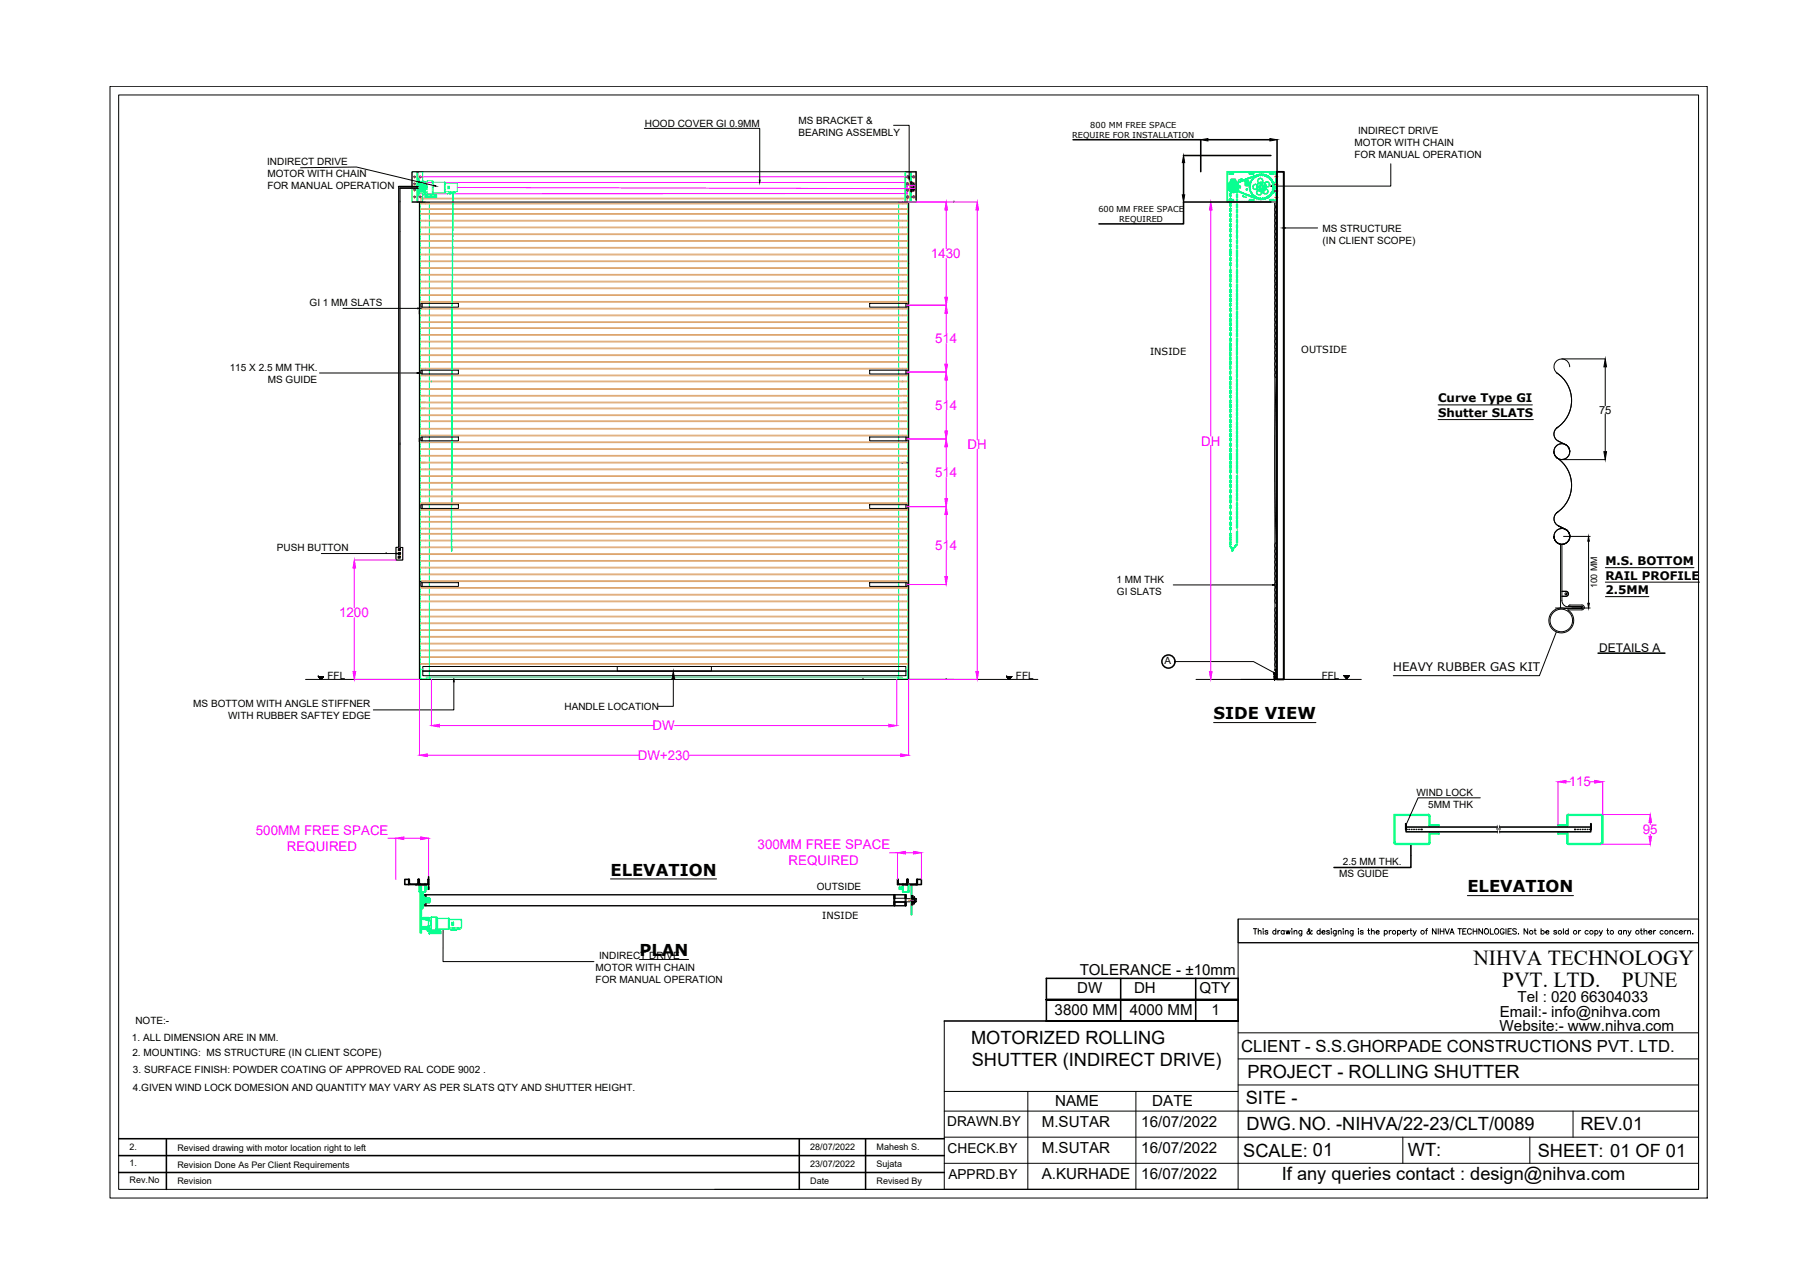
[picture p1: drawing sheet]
<svg xmlns="http://www.w3.org/2000/svg" width="297mm" height="210mm" viewBox="0 0 297 210" stroke-linecap="round" stroke-linejoin="round" font-family="sans-serif">
<defs><g id="words">
<g font-size="3.5">
<text x="241.1" y="157.8">NIHVA TECHNOLOGY</text>
<text x="245.9" y="161.5">PVT. LTD.</text>
<text x="265.4" y="161.5">PUNE</text>
</g>
<g font-size="3">
<text x="158.9" y="170.8">MOTORIZED ROLLING</text>
<text x="159" y="174.3">SHUTTER (INDIRECT DRIVE)</text>
<text x="204.1" y="176.4">PROJECT - ROLLING SHUTTER</text>
<text x="203.9" y="180.7">SITE -</text>
<text x="204" y="184.9">DWG.NO. -NIHVA/22-23/CLT/0089</text>
<text x="258.6" y="184.9">REV.01</text>
<text x="203.5" y="189.2">SCALE: 01</text>
<text x="230.4" y="189.2">WT:</text>
<text x="251.7" y="189.2">SHEET: 01 OF 01</text>
<text x="209.8" y="193.1">If any queries contact : design@nihva.com</text>
</g>
<g font-size="2.7">
<text x="198.6" y="117.7">SIDE VIEW</text>
<text x="99.9" y="143.2">ELEVATION</text>
<text x="240.1" y="146">ELEVATION</text>
<text x="104.6" y="156.4">PLAN</text>
<text x="203.1" y="172.1">CLIENT - S.S.GHORPADE CONSTRUCTIONS PVT. LTD.</text>
</g>
<g font-size="2.5">
<text x="176.7" y="159.5">TOLERANCE - ±10mm</text>
<text x="172.6" y="166.1">3800 MM</text>
<text x="176.3" y="162.4">DW</text>
<text x="184.9" y="166.1">4000 MM</text>
<text x="185.6" y="162.4">DH</text>
<text x="196.3" y="162.4">QTY</text>
<text x="198.3" y="166.1">1</text>
<text x="245.5" y="166.4">Email:- info@nihva.com</text>
<text x="248.3" y="163.9">Tel : 020 66304033</text>
<text x="245.4" y="168.7">Website:- www.nihva.com</text>
<text x="170.5" y="184.4">M.SUTAR</text>
<text x="172.7" y="180.9">NAME</text>
<text x="186.8" y="184.4">16/07/2022</text>
<text x="188.6" y="181">DATE</text>
<text x="170.5" y="188.6">M.SUTAR</text>
<text x="186.8" y="188.6">16/07/2022</text>
<text x="170.5" y="192.8">A.KURHADE</text>
<text x="186.8" y="192.9">16/07/2022</text>
</g>
<g font-size="2.2" fill="#f0f">
<text x="152.4" y="42.3">1430</text>
<text x="153" y="56.2">514</text>
<text x="153" y="67.1">514</text>
<text x="158.4" y="73.5">DH</text>
<text x="196.6" y="72.9">DH</text>
<text x="153" y="78.1">514</text>
<text x="153" y="90">514</text>
<text x="55.5" y="101">1200</text>
<text x="106.8" y="119.5">DW</text>
<text x="104.4" y="124.3">DW+230</text>
<text x="256.7" y="128.7">115</text>
<text x="41.9" y="136.5">500MM FREE SPACE</text>
<text x="268.9" y="136.5">95</text>
<text x="46.9" y="139.2">REQUIRED</text>
<text x="124" y="138.9">300MM FREE SPACE</text>
<text x="129" y="141.5">REQUIRED</text>
</g>
<g font-size="2.2">
<text x="155" y="184.3">DRAWN.BY</text>
<text x="155.1" y="188.6">CHECK.BY</text>
<text x="155.2" y="192.8">APPRD.BY</text>
</g>
<text font-size="2" x="261.7" y="106.6">DETAILS A</text>
<g font-size="1.9">
<text x="235.4" y="65.8">Curve Type GI</text>
<text x="235.3" y="68.2">Shutter SLATS</text>
<text x="262.7" y="92.5">M.S. BOTTOM</text>
<text x="262.7" y="94.8">RAIL PROFILE</text>
<text x="262.7" y="97.2">2.5MM</text>
<text x="228" y="109.7">HEAVY RUBBER GAS KIT</text>
</g>
<text font-size="1.8" x="261.7" y="67.7">75</text>
<g font-size="1.6">
<text x="105.5" y="20.8">HOOD COVER GI 0.9MM</text>
<text x="130.7" y="20.3">MS BRACKET &amp;</text>
<text x="130.7" y="22.2">BEARING ASSEMBLY</text>
<text x="221.7" y="23.9">MOTOR WITH CHAIN</text>
<text x="222.3" y="21.9">INDIRECT DRIVE</text>
<text x="43.7" y="27">INDIRECT DRIVE</text>
<text x="43.8" y="28.9">MOTOR WITH CHAIN</text>
<text x="221.7" y="25.9">FOR MANUAL OPERATION</text>
<text x="43.8" y="30.9">FOR MANUAL OPERATION</text>
<text x="216.4" y="37.9">MS STRUCTURE</text>
<text x="216.5" y="39.9">(IN CLIENT SCOPE)</text>
<text x="50.7" y="50">GI 1 MM SLATS</text>
<text x="188.2" y="58">INSIDE</text>
<text x="213" y="57.7">OUTSIDE</text>
<text x="37.6" y="60.7">115 X 2.5 MM THK.</text>
<text x="43.8" y="62.7">MS GUIDE</text>
<text x="45.3" y="90.2">PUSH BUTTON</text>
<text x="182.7" y="95.3">1 MM THK</text>
<text x="182.8" y="97.3">GI SLATS</text>
<text x="53.6" y="111.1">FFL</text>
<text x="166.3" y="111.1">FFL</text>
<text x="190.6" y="108.6">A</text>
<text x="216.3" y="111.1">FFL</text>
<text x="31.6" y="115.6">MS BOTTOM WITH ANGLE STIFFNER</text>
<text x="37.3" y="117.6">WITH RUBBER SAFTEY EDGE</text>
<text x="92.4" y="116.2">HANDLE LOCATION</text>
<text x="231.8" y="130.3">WIND LOCK</text>
<text x="233.7" y="132.2">5MM THK</text>
<text x="219.2" y="143.5">MS GUIDE</text>
<text x="219.8" y="141.5">2.5 MM THK.</text>
<text x="133.7" y="145.5">OUTSIDE</text>
<text x="134.6" y="150.4">INSIDE</text>
<text x="97.5" y="160.9">FOR MANUAL OPERATION</text>
<text x="97.5" y="158.9">MOTOR WITH CHAIN</text>
<text x="98.1" y="157">INDIRECT DRIVE</text>
<text x="22.2" y="167.6">NOTE:-</text>
<text x="21.6" y="170.4">1. ALL DIMENSION ARE IN MM.</text>
<text x="21.7" y="172.8">2. MOUNTING: MS STRUCTURE (IN CLIENT SCOPE)</text>
<text x="21.8" y="175.5">3. SURFACE FINISH: POWDER COATING OF APPROVED RAL CODE 9002 .</text>
<text x="21.8" y="178.4">4.GIVEN WIND LOCK DOMESION AND QUANTITY MAY VARY AS PER SLATS QTY AND SHUTTER HEIGHT.</text>
</g>
<g font-size="1.5">
<text x="261.4" y="96.3" transform="rotate(-90 261.4 96.3)">100 MM</text>
<text x="21.2" y="190.8">1.</text>
<text x="21.2" y="188.1">2.</text>
<text x="29" y="191">Revision Done As Per Client Requirements</text>
<text x="29" y="188.2">Revised drawing with motor location right to left</text>
<text x="132.6" y="190.9">23/07/2022</text>
<text x="132.6" y="188.1">28/07/2022</text>
<text x="143.5" y="190.9">Sujata</text>
<text x="143.5" y="188.1">Mahesh S.</text>
<text x="21.2" y="193.6">Rev.No</text>
<text x="29" y="193.8">Revision</text>
<text x="132.6" y="193.6">Date</text>
<text x="143.5" y="193.6">Revised By</text>
</g>
<g font-size="1.3">
<text x="175.5" y="22.6">REQUIRE FOR INSTALLATION</text>
<text x="178.4" y="21">800 MM FREE SPACE</text>
<text x="179.8" y="34.7">600 MM FREE SPACE</text>
<text x="183.2" y="36.4">REQUIRED</text>
</g>
</g></defs>
<!-- layer: 0 -->
<g fill="none" stroke="#dda56e" stroke-width=".16">
<path d="M68.9 33.2h79.6v.2h-79.6zM68.9 34.1h79.6v.2h-79.6zM68.9 39.4h79.6v.1h-79.6zM68.9 38.3h79.6v.1h-79.6zM68.9 37.1h79.6v.2h-79.6zM68.9 36h79.6v.2h-79.6zM68.9 34.9h79.6v.2h-79.6zM68.9 32.5h79.6M68.9 32.4h79.6M68.9 58h79.6v.2h-79.6zM68.9 54.7h79.6v.2h-79.6zM68.9 53.6h79.6v.1h-79.6z"/>
<path d="M68.9 52.6h79.6v.2h-79.6zM68.9 51.5h79.6v.2h-79.6zM68.9 50.4h79.6v.2h-79.6zM68.9 49.3h79.6v.1h-79.6zM68.9 48.2h79.6v.1h-79.6zM68.9 47.1h79.6v.1h-79.6zM68.9 46h79.6v.1h-79.6zM68.9 44.9h79.6v.1h-79.6zM68.9 43.8h79.6v.1h-79.6zM68.9 42.7h79.6v.1h-79.6zM68.9 41.6h79.6v.1h-79.6zM68.9 40.5h79.6v.1h-79.6z"/>
<path d="M68.9 55.8h79.6v.2h-79.6zM68.9 56.9h79.6v.2h-79.6zM68.9 59.2h79.6v.1h-79.6zM148.7 48h.1M68.9 60.3h79.6v.1h-79.6zM68.9 71.2h79.6v.1h-79.6zM68.9 67.9h79.6v.1h-79.6zM68.9 73.4h79.6v.1h-79.6zM68.9 76.7h79.6v.2h-79.6zM68.9 78.9h79.6v.2h-79.6zM68.9 68.9h79.6v.1h-79.6zM68.9 61.4h79.6v.1h-79.6z"/>
<path d="M68.9 62.3h79.6v.2h-79.6zM68.9 70.1h79.6v.1h-79.6zM68.9 72.3h79.6v.1h-79.6zM68.9 74.5h79.6v.1h-79.6zM68.9 77.8h79.6v.2h-79.6zM68.9 63.6h79.6M68.9 65.8h79.6M68.9 66.8h79.6M69 75.6h-.1v.1h.1M69.1 75.7h4.8M69.6 63.6h-.7v.1h78.7M69.6 65.8h-.7v.1h.7"/>
<path d="M69.6 66.8h-.7v.1h.7M69.6 64.8h-.7v-.1h79.6v.1h-.8M69.8 64.8h77.8M69.8 65.9h77.8M69.8 66.9h77.8M74 75.7h73.6M147.7 63.6h.8v.1h-.8M147.7 65.8h.8v.1h-.8M147.7 66.8h.8v.1h-.8M148.3 75.6h.2v.1h-.8M148.5 75.6h-79.6v.1h.3M68.9 92.8h79.6v.1h-79.6z"/>
<path d="M68.9 89.5h79.6v.1h-79.6zM68.9 88.4h79.6v.1h-79.6zM68.9 97.2h79.6v.2h-79.6zM68.9 95h79.6v.1h-79.6zM68.9 85.3h79.6v.1h-79.6zM68.9 87.3h79.6v.1h-79.6zM68.9 80h79.6v.2h-79.6zM68.9 83.4h79.6v.1h-79.6zM68.9 82.3h79.6v.1h-79.6zM68.9 99.7h79.6v.1h-79.6zM68.9 81.1h79.6v.2h-79.6zM68.9 84.5h79.6v.1h-79.6z"/>
<path d="M68.9 86.4h79.6v.2h-79.6zM68.9 90.6h79.6v.1h-79.6zM68.9 91.7h79.6v.1h-79.6zM68.9 93.9h79.6v.1h-79.6zM68.9 96.1h79.6v.1h-79.6zM68.9 98.3h79.6v.2h-79.6zM68.9 108.6h79.6v.1h-79.6zM68.9 107.4h79.6v.2h-79.6zM68.9 106.3h79.6v.2h-79.6zM68.9 105.2h79.6v.2h-79.6zM68.9 104.1h79.6v.2h-79.6zM68.9 103h79.6v.1h-79.6z"/>
<path d="M68.9 101.9h79.6v.1h-79.6zM68.9 100.8h79.6v.1h-79.6z"/>
</g>
<g fill="none" stroke="#0f0" stroke-width=".16">
<path d="M68.2 28.1v5M68.3 28.1h.2l-.2 .1v4.8l.2 .1h-.2zM68.3 31.3h.1M68.3 31.4h.1M68.3 29.8h.1M68.3 29.9h.1M68.3 30.3h.6M68.3 30.8h.6M68.3 29.1l.1 1.5M68.4 28.1v5M68.4 30.6l-.1 1.4h.2v-.1M68.4 30.6l-.1 1.4"/>
<path d="M68.5 29.2l.1 1.4v-1.1l.1 .1v2l-.1 .1v-1.1l-.1 1.3zM68.5 29.2v-.1h-.2l.1 1.5M68.8 33.2v-.1h1.5v78.1M68.8 33.3v.2M68.8 33.6v.2M68.8 33.9v.2M68.8 34.2v.2M68.8 34.5v.2M68.8 34.8v.2M68.8 35.1v.2M68.8 35.4v.2M68.8 35.7v.2"/>
<path d="M68.8 36v.2M68.8 36.3v.2M68.8 36.6v.2M68.8 36.9v.2M68.8 37.1v.2M68.8 37.4v.2M68.8 37.7v.2M68.8 38v.2M68.8 38.3v.2M68.8 38.6v.2M68.8 38.9v.2M68.8 39.2v.2"/>
<path d="M68.8 39.5v.2M68.8 39.8v.2M68.8 30v1.1zM68.8 30h-.1v1.1h.1M68.9 30.2h.8v.2h-.1v-.1h-.7h.7M68.9 30.6h.8h-.8M69 30.3h.1M69 30.8h.1M69.1 30.3h.1M69.1 30.8h.1M69.2 29.7v-1.6h-1.8v5h1.8v-1.4M69.2 30.3h.1"/>
<path d="M69.2 30.8h.1M69.3 30.3h.1M69.3 30.8h.1M69.4 30.3h.1M69.4 30.8h.1M69.6 30.8l-.7 .1h.7v-.2h.1v.3h-.8M69.6 30.7h.1v.3M69.6 30.3h.1M69.6 30.8h.1M69.6 30.4h.1M69.6 33.1h-1v78.1h1M69.7 30.3h.2v.5h-.2"/>
<path d="M69.7 30.2v.2h-.1M69.7 30.4h.1M69.7 30.3v.6zM69.7 30.7h.1M69.8 30.3v.6M147.1 33.1h1.5v.1M147.1 33.1v78h1.5v-.1M147.6 34.1h.1M147.7 33.1h2.2M148.6 33.3v.2M148.6 33.6v.2M148.6 33.9v.2"/>
<path d="M148.6 34.2v.2M148.6 34.5v.2M148.6 34.8v.2M148.6 35.1v.2M148.6 35.4v.2M148.6 35.7v.2M148.6 36v.2M148.6 36.3v.2M148.6 36.6v.2M148.6 36.9v.2M148.6 37.1v.2M148.6 37.4v.2"/>
<path d="M148.6 37.7v.2M148.6 38v.2M148.6 38.3v.2M148.6 38.6v.2M148.6 38.9v.2M148.6 39.2v.2M148.6 39.5v.2M148.6 39.8v.2M148.7 33.1v78.1h-1M68.8 40.1v.2M68.8 40.4v.2M68.8 40.7v.2"/>
<path d="M68.8 41v.2M68.8 41.3v.1M68.8 41.6v.1M68.8 41.8v.2M68.8 42.1v.2M68.8 42.4v.2M68.8 42.7v.2M68.8 43v.2M68.8 43.3v.2M68.8 43.6v.2M68.8 43.9v.2M68.8 44.2v.2"/>
<path d="M68.8 44.5v.2M68.8 44.8v.2M68.8 45.1v.2M68.8 45.3v.3M68.8 45.6v.2M68.8 45.9v.2M68.8 46.2v.2M68.8 46.5v.2M68.8 46.8v.2M68.8 47.1v.2M68.8 47.4v.2M68.8 47.7v.2"/>
<path d="M68.8 48v.2M68.8 48.3v.2M68.8 48.6v.2M68.8 48.9v.2M68.8 49.2v.2M68.8 49.5v.1M68.8 49.7v.2M68.8 50v.2M68.8 50.3v.2M68.8 50.6v.2M68.8 50.9v.2M68.8 51.2v.2"/>
<path d="M68.8 51.5v.2M68.8 51.8v.2M68.8 52.1v.2M68.8 52.4v.2M68.8 52.7v.2M68.8 53v.2M68.8 53.3v.2M68.8 53.6v.2M68.8 53.8v.2M68.8 54.1v.2M68.8 54.4v.2M68.8 54.7v.2"/>
<path d="M68.8 55v.2M68.8 55.3v.2M68.8 55.6v.2M68.8 55.9v.2M68.8 56.2v.2M68.8 56.5v.2M68.8 56.8v.2M68.8 57.1v.2M68.8 57.4v.2M68.8 57.7v.1M68.8 57.9v.2M68.8 58.2v.2"/>
<path d="M68.8 58.5v.2M68.8 58.8v.2M68.8 59.1v.2M68.8 59.4v.2M68.8 59.7v.2M68.8 60v.2M148.6 40.1v.2M148.6 40.4v.2M148.6 40.7v.2M148.6 41v.2M148.6 41.3v.1M148.6 41.6v.1"/>
<path d="M148.6 41.8v.2M148.6 42.1v.2M148.6 42.4v.2M148.6 42.7v.2M148.6 43v.2M148.6 43.3v.2M148.6 43.6v.2M148.6 43.9v.2M148.6 44.2v.2M148.6 44.5v.2M148.6 44.8v.2M148.6 45.1v.2"/>
<path d="M148.6 45.3v.3M148.6 45.6v.2M148.6 45.9v.2M148.6 46.2v.2M148.6 46.5v.2M148.6 46.8v.2M148.6 47.1v.2M148.6 47.4v.2M148.6 47.7v.2M148.6 48v.2M148.6 48.3v.2M148.6 48.6v.2"/>
<path d="M148.6 48.9v.2M148.6 49.2v.2M148.6 49.5v.1M148.6 49.7v.2M148.6 50v.2M148.6 50.3v.2M148.6 50.6v.2M148.6 50.9v.2M148.6 51.2v.2M148.6 51.5v.2M148.6 51.8v.2M148.6 52.1v.2"/>
<path d="M148.6 52.4v.2M148.6 52.7v.2M148.6 53v.2M148.6 53.3v.2M148.6 53.6v.2M148.6 53.8v.2M148.6 54.1v.2M148.6 54.4v.2M148.6 54.7v.2M148.6 55v.2M148.6 55.3v.2M148.6 55.6v.2"/>
<path d="M148.6 55.9v.2M148.6 56.2v.2M148.6 56.5v.2M148.6 56.8v.2M148.6 57.1v.2M148.6 57.4v.2M148.6 57.7v.1M148.6 57.9v.2M148.6 58.2v.2M148.6 58.5v.2M148.6 58.8v.2M148.6 59.1v.2"/>
<path d="M148.6 59.4v.2M148.6 59.7v.2M148.6 60v.2M68.8 60.3v.2M68.8 60.6v.2M68.8 60.9v.2M68.8 61.2v.2M68.8 61.5v.2M68.8 61.8v.2M68.8 62.1v.1M68.8 62.3v.2M68.8 62.6v.2"/>
<path d="M68.8 62.9v.2M68.8 63.2v.2M68.8 63.5v.2M68.8 63.8v.2M68.8 64.1v.2M68.8 64.4v.2M68.8 64.7v.2M68.8 65v.2M68.8 65.3v.2M68.8 65.6v.2M68.8 65.9v.2M68.8 66.1v.2"/>
<path d="M68.8 66.4v.2M68.8 66.7v.2M68.8 67v.2M68.8 67.3v.2M68.8 67.6v.2M68.8 67.9v.2M68.8 68.2v.2M68.8 68.5v.2M68.8 68.8v.2M68.8 69.1v.2M68.8 69.4v.2M68.8 69.7v.2"/>
<path d="M68.8 70v.1M68.8 70.3v.1M68.8 70.5v.2M68.8 70.8v.2M68.8 71.1v.2M68.8 71.4v.2M68.8 71.7v.2M68.8 72v.2M68.8 72.3v.2M68.8 72.6v.2M68.8 72.9v.2M68.8 73.2v.2"/>
<path d="M68.8 73.5v.2M68.8 73.8v.2M68.8 74.1v.2M68.8 74.3v.2M68.8 74.6v.2M68.8 74.9v.2M68.8 75.2v.2M68.8 75.5v.2M68.8 75.8v.2M68.8 76.1v.2M68.8 76.4v.2M68.8 76.7v.2"/>
<path d="M68.8 77v.2M68.8 77.3v.2M68.8 77.6v.2M68.8 77.9v.2M68.8 78.2v.1M68.8 78.5v.1M68.8 78.7v.2M68.8 79v.2M68.8 79.3v.2M68.8 79.6v.2M68.8 79.9v.2M70.6 62.3v.2"/>
<path d="M147.7 62.3v.2M148.6 60.3v.2M148.6 60.6v.2M148.6 60.9v.2M148.6 61.2v.2M148.6 61.5v.2M148.6 61.8v.2M148.6 62.1v.1M148.6 62.3v.2M148.6 62.6v.2M148.6 62.9v.2M148.6 63.2v.2"/>
<path d="M148.6 63.5v.2M148.6 63.8v.2M148.6 64.1v.2M148.6 64.4v.2M148.6 64.7v.2M148.6 65v.2M148.6 65.3v.2M148.6 65.6v.2M148.6 65.9v.2M148.6 66.1v.2M148.6 66.4v.2M148.6 66.7v.2"/>
<path d="M148.6 67v.2M148.6 67.3v.2M148.6 67.6v.2M148.6 67.9v.2M148.6 68.2v.2M148.6 68.5v.2M148.6 68.8v.2M148.6 69.1v.2M148.6 69.4v.2M148.6 69.7v.2M148.6 70v.1M148.6 70.3v.1"/>
<path d="M148.6 70.5v.2M148.6 70.8v.2M148.6 71.1v.2M148.6 71.4v.2M148.6 71.7v.2M148.6 72v.2M148.6 72.3v.2M148.6 72.6v.2M148.6 72.9v.2M148.6 73.2v.2M148.6 73.5v.2M148.6 73.8v.2"/>
<path d="M148.6 74.1v.2M148.6 74.3v.2M148.6 74.6v.2M148.6 74.9v.2M148.6 75.2v.2M148.6 75.5v.2M148.6 75.8v.2M148.6 76.1v.2M148.6 76.4v.2M148.6 76.7v.2M148.6 77v.2M148.6 77.3v.2"/>
<path d="M148.6 77.6v.2M148.6 77.9v.2M148.6 78.2v.1M148.6 78.5v.1M148.6 78.7v.2M148.6 79v.2M148.6 79.3v.2M148.6 79.6v.2M148.6 79.9v.2M68.8 80.2v.2M68.8 80.5v.2M68.8 80.8v.2"/>
<path d="M68.8 81.1v.2M68.8 81.4v.2M68.8 81.7v.2M68.8 82v.2M68.8 82.3v.2M68.8 82.6v.1M68.8 82.8v.2M68.8 83.1v.2M68.8 83.4v.2M68.8 83.7v.2M68.8 84v.2M68.8 84.3v.2"/>
<path d="M68.8 84.6v.2M68.8 84.9v.2M68.8 85.2v.2M68.8 85.5v.2M68.8 85.8v.2M68.8 86.1v.2M68.8 86.4v.2M68.8 86.6v.2M68.8 86.9v.2M68.8 87.2v.2M68.8 87.5v.2M68.8 87.8v.2"/>
<path d="M68.8 88.1v.2M68.8 88.4v.2M68.8 88.7v.2M68.8 89v.2M68.8 89.3v.2M68.8 89.6v.2M68.8 89.9v.2M68.8 90.2v.2M68.8 90.5v.2M68.8 90.8v.1M68.8 91v.2M68.8 91.3v.2"/>
<path d="M68.8 91.6v.2M68.8 91.9v.2M68.8 92.2v.2M68.8 92.5v.2M68.8 92.8v.2M68.8 93.1v.2M68.8 93.4v.2M68.8 93.7v.2M68.8 94v.2M68.8 94.3v.2M68.8 94.6v.2M68.8 94.8v.2"/>
<path d="M68.8 95.1v.2M68.8 95.4v.2M68.8 95.7v.2M68.8 96v.2M68.8 96.3v.2M68.8 96.6v.2M68.8 96.9v.2M68.8 97.2v.2M68.8 97.5v.2M68.8 97.8v.2M68.8 98.1v.2M68.8 98.4v.2"/>
<path d="M68.8 98.7v.2M68.8 99v.1M68.8 99.3v.1M68.8 99.5v.2M68.8 99.8v.2M148.6 80.2v.2M148.6 80.5v.2M148.6 80.8v.2M148.6 81.1v.2M148.6 81.4v.2M148.6 81.7v.2M148.6 82v.2"/>
<path d="M148.6 82.3v.2M148.6 82.6v.1M148.6 82.8v.2M148.6 83.1v.2M148.6 83.4v.2M148.6 83.7v.2M148.6 84v.2M148.6 84.3v.2M148.6 84.6v.2M148.6 84.9v.2M148.6 85.2v.2M148.6 85.5v.2"/>
<path d="M148.6 85.8v.2M148.6 86.1v.2M148.6 86.4v.2M148.6 86.6v.2M148.6 86.9v.2M148.6 87.2v.2M148.6 87.5v.2M148.6 87.8v.2M148.6 88.1v.2M148.6 88.4v.2M148.6 88.7v.2M148.6 89v.2"/>
<path d="M148.6 89.3v.2M148.6 89.6v.2M148.6 89.9v.2M148.6 90.2v.2M148.6 90.5v.2M148.6 90.8v.1M148.6 91v.2M148.6 91.3v.2M148.6 91.6v.2M148.6 91.9v.2M148.6 92.2v.2M148.6 92.5v.2"/>
<path d="M148.6 92.8v.2M148.6 93.1v.2M148.6 93.4v.2M148.6 93.7v.2M148.6 94v.2M148.6 94.3v.2M148.6 94.6v.2M148.6 94.8v.2M148.6 95.1v.2M148.6 95.4v.2M148.6 95.7v.2M148.6 96v.2"/>
<path d="M148.6 96.3v.2M148.6 96.6v.2M148.6 96.9v.2M148.6 97.2v.2M148.6 97.5v.2M148.6 97.8v.2M148.6 98.1v.2M148.6 98.4v.2M148.6 98.7v.2M148.6 99v.1M148.6 99.3v.1M148.6 99.5v.2"/>
<path d="M148.6 99.8v.2M68.8 111l.1 .1M68.8 100.1v.2M68.8 100.4v.2M68.8 100.7v.2M68.8 101v.2M68.8 101.3v.2M68.8 101.6v.2M68.8 101.9v.2M68.8 102.2v.2M68.8 102.5v.2M68.8 102.8v.2"/>
<path d="M68.8 103v.3M68.8 103.3v.2M68.8 103.6v.2M68.8 103.9v.2M68.8 104.2v.2M68.8 104.5v.2M68.8 104.8v.2M68.8 105.1v.2M68.8 105.4v.2M68.8 105.7v.2M68.8 106v.2M68.8 106.3v.2"/>
<path d="M68.8 106.6v.2M68.8 106.9v.2M68.8 107.2v.1M68.8 107.4v.2M68.8 107.7v.2M68.8 108v.2M68.8 108.3v.2M68.8 108.6v.2M68.8 108.9v.2M68.8 109.2v.2M68.8 109.5v.2M68.8 109.8v.2"/>
<path d="M68.8 110.1v.2M68.8 110.4v.2M68.8 110.7v.2M68.9 111.1h.1M69.1 111.1h.1M69.2 111.1h.1M69.4 111.1h.1M69.6 111.1h.1M69.7 111.1h.1M69.9 111.1h.1M70 111.1h.1M70.2 111.1h.1"/>
<path d="M148.6 100.1v.2M148.6 100.4v.2M148.6 100.7v.2M148.6 101v.2M148.6 101.3v.2M148.6 101.6v.2M148.6 101.9v.2M148.6 102.2v.2M148.6 102.5v.2M148.6 102.8v.2M148.6 103v.3M148.6 103.3v.2"/>
<path d="M148.6 103.6v.2M148.6 103.9v.2M148.6 104.2v.2M148.6 104.5v.2M148.6 104.8v.2M148.6 105.1v.2M148.6 105.4v.2M148.6 105.7v.2M148.6 106v.2M148.6 106.3v.2M148.6 106.6v.2M148.6 106.9v.2"/>
<path d="M148.6 107.2v.1M148.6 107.4v.2M148.6 107.7v.2M148.6 108v.2M148.6 108.3v.2M148.6 108.6v.2M148.6 108.9v.2M148.6 109.2v.2M148.6 109.5v.2M148.6 109.8v.2M148.6 110.1v.2M148.6 110.4v.2"/>
<path d="M148.6 110.7v.2M68 144.7h1.8v.1h-1.8zM68.7 144.8h.3v7.9h-.3zM68.8 144.8v.2M68.8 145.1v.3M68.8 145.5v.3M68.8 145.9v.2M68.8 146.3v.2M68.8 146.7v.2M68.8 147.1v.2M68.8 147.4v.3M68.8 147.8v.3"/>
<path d="M68.8 148.2v.3M68.8 148.6v.3M68.8 149v.3M68.8 149.4v.3M68.8 149.8v.3M68.8 150.2v.2M68.8 150.6v.2M68.8 151v.2M68.8 151.4v.2M68.8 151.7v.3M68.8 152.1v.3M68.8 152.5v.2"/>
<path d="M148.3 144.7h1.8v.1h-1.8zM149.1 144.8h.1v4.9h-.1zM150 144.8h.1"/>
<circle cx="67.8" cy="28.9" r=".13"/>
<circle cx="67.8" cy="30.1" r=".13"/>
<circle cx="67.8" cy="31.1" r=".13"/>
<circle cx="67.8" cy="32.2" r=".13"/>
<circle cx="68.8" cy="28.9" r=".13"/>
<circle cx="68.8" cy="32.2" r=".13"/>
</g>
<path d="M68.9 32.4v.7h-1.5M148.5 31.6v1.5h1.4" fill="none" stroke="#b88a5c" stroke-width=".16"/>
<path d="M68.7 29.9h79.8v1.8h-79.8zM68.8 28.9h79.6M68.8 29.9v1.8M74.8 30.7l73.8 .2M148.3 29.9v1.8M148.5 31l-.2 .1M148.5 30.3h1.3v.5h-1.3" fill="none" stroke="#f0f" stroke-width=".16"/>
<path d="M148.3 30.4l.2 .1" fill="none" stroke="#b85c8a" stroke-width=".16"/>
<g fill="none" stroke="#000" stroke-width=".16">
<path d="M18 14.1h261.4v181.9h-261.4zM19.4 15.5h258.6v179.1h-258.6zM49.2 27.4l9.1-.1 12.7 3.1M65.5 30.8v58.8h.4v2h-1.1v-2.1h.4v-59h2.2v-2.4h82.5v4.7M65.5 33.1h.1M65.5 37.9h.1M67.4 33.1h82.5M68.4 30.3h.5M68.6 33.1v78M105.5 21h18.8v8.5M146.2 20.5h2.6v8.5M147.7 33.1h.1"/>
<path d="M148.7 33.1v78.1M156.1 33.1h.1M210.3 37.3h5.3M227.6 26.8v3.6h-19.2M56.1 50.5h12.3M68.6 50.8v.6M68.9 49.6h6.1v.6h-6.1zM69.1 49.6v.6M142.3 49.6h6.2v.6h-6.2zM148.3 49.6v.6M148.7 43.2h.1M255.6 58.7h7.1"/>
<path d="M52.3 61h16M65.5 72.4v.3M68.6 71.7v.6M68.9 60.6h6.1v.6h-6.1zM68.9 71.5h6.1v.6h-6.1zM69.1 60.6v.6M69.1 71.5v.6M142.3 60.6h6.2v.6h-6.2zM142.3 71.5h6.2v.6h-6.2zM147.6 75.7h.1M148.3 60.6v.6M148.3 71.5v.6"/>
<path d="M148.5 75.6v.1M235.3 68.6h15.6M235.4 66.2h15.4M254.3 73.9h.1M254.8 70a5.4 5.4 0 0 0 0-9 5.4 5.4 0 0 1 0 9M254.8 74.9a5.4 5.4 0 0 1 0 9M254.9 74.9a1.29 1.29 0 0 1 .1-2.2 1.29 1.29 0 0 1 1.9 1.2 1.3 1.3 0 0 0-1.9-1.1 1.3 1.3 0 0 0-.1 2.2M254.9 69.9a1.29 1.29 0 0 0 .2 2.3M255 69.9a1.3 1.3 0 0 0-.7 1.2 1.3 1.3 0 0 0 .8 1.1M255.1 72.2l1.2 .6M255.6 75.2h7.1M256.3 72.8a1.3 1.3 0 0 1-.1 2.2 1.3 1.3 0 0 1-1.9-1.1"/>
<path d="M256.3 72.8a1.31 1.31 0 0 1-.1 2.2 1.31 1.31 0 0 1-1.9-1.1M256.9 60a1.29 1.29 0 0 0-1.9-1.1 1.29 1.29 0 0 0-.1 2.2M256.9 73.9h.1M262.7 60v6.4M262.7 67.7v6.2M52.6 90.6h12.2M63.2 90.6h.1M68.6 95.1h.3M68.9 82.6h6.1v.6h-6.1zM68.9 95.3h6.1v.6h-6.1zM69.1 82.6v.6M69.1 95.3v.6"/>
<path d="M142.3 82.6h6.2v.6h-6.2zM142.3 95.3h6.2v.6h-6.2zM148.3 82.6v.6M148.3 95.3v.6M192 95.7h16.3M254.3 87.8h.1M254.6 99.5h5.6M254.9 88.8a1.29 1.29 0 0 1 .1-2.2 1.29 1.29 0 0 1 1.9 1.2 1.3 1.3 0 0 0-1.9-1.2 1.3 1.3 0 0 0 0 2.3M254.9 83.8a1.29 1.29 0 0 0 .2 2.2M255 83.7a1.3 1.3 0 0 0-.7 1.2 1.3 1.3 0 0 0 .8 1.1M255.1 86l1.2 .6a1.31 1.31 0 0 1-.1 2.3 1.31 1.31 0 0 1-1.9-1.1M255.3 89l.1 .2v10.3"/>
<path d="M255.6 89.1v9.1a1.05 1.05 0 0 0 .7 1l2.3 .1 .2 .2M255.6 96.7h.7a.43 .43 0 0 1 .4 .4 .43 .43 0 0 1-.4 .5h-.7M255.6 96.8h.7a.38 .38 0 0 1 .4 .3 .38 .38 0 0 1-.4 .4h-.7M255.9 87.8h4.3M256.3 86.7a1.3 1.3 0 0 1-.1 2.2 1.3 1.3 0 0 1-1.9-1.1M258.9 99.8a.39 .39 0 0 0 .4-.4 .39 .39 0 0 0-.4-.4h-2l-.2 .2h2.2l.2 .2-.2 .1h-2.8a2.04 2.04 0 0 0-2.6 2.3 2.04 2.04 0 0 0 3.2 1.4 2.04 2.04 0 0 0-.1-3.4h2.3M260 88.5v10.2M262.7 92.9h14.5M262.7 95.2h15.4M262.7 97.6h7.2M50 111.2h119.9M52.1 110.7h.1"/>
<path d="M52.1 110.7h.8l-.4 .5zM52.2 110.7h.1M52.2 110.8v-.1v.1M52.2 110.7v.1zM52.2 110.8l.1-.1-.1 .1M52.2 110.7v.1M52.2 110.9l.1-.2-.1 .2M52.3 110.7l-.1 .1M52.3 110.7v.2M52.3 110.9l.1-.2-.1 .2M52.3 110.7v.2l.1-.2M52.3 111l.1-.3-.1 .3"/>
<path d="M52.4 111v-.3v.3M52.4 110.7l-.1 .2M52.4 110.7l-.1 .3zM52.4 111.1l.1-.4-.1 .4M52.4 110.7v.3zM52.4 111.1l.2-.4-.1 .4M52.5 110.7l-.1 .3M52.5 110.7l-.1 .3zM52.5 110.7l-.1 .4M52.5 110.7l-.1 .4zM52.5 111.1l.2-.4-.2 .4M52.6 110.7l-.1 .4"/>
<path d="M52.6 111.1l.1-.4-.1 .4M52.6 110.7l-.1 .4zM52.6 110.7l-.1 .5 .1-.5M52.6 110.7l-.1 .5zM52.6 111l.1-.3-.1 .3M52.7 111v-.3v.3M52.7 110.7l-.2 .4M52.7 111l.1-.3-.1 .3M52.7 110.7l-.1 .4M52.7 110.7l-.1 .4zM52.7 110.9l.1-.2-.1 .2M52.7 110.7l-.1 .3"/>
<path d="M52.7 110.7v.3M52.8 110.9v-.2v.2M52.8 110.7l-.1 .3M52.8 110.7l-.1 .2zM52.8 110.7l-.1 .2M52.8 110.8l.1-.1-.1 .1M52.8 110.7v.2M52.8 110.7v.1v-.1M52.9 110.7l-.1 .1zM52.9 110.8v-.1v.1M52.9 110.7l-.1 .1M52.9 110.7h.1"/>
<path d="M52.9 110.7v.1M69.2 109h79.1v1.5h-79.1zM74.3 111.5v4.6h-13.2M101 109h15.4v.8h-15.4zM110.2 111.1v4.5h-2.5M141.2 111.2h.1M154.8 111.2h.1M164.8 110.7h.1M164.8 110.7h.8l-.4 .5zM164.8 110.8l.1-.1-.1 .1M164.8 110.7v.1zM164.9 110.8v-.1v.1"/>
<path d="M164.9 110.7l-.1 .1M164.9 110.7v.1M164.9 110.7v.1v-.1M164.9 110.7v.1zM164.9 110.9l.1-.2-.1 .2M165 110.7l-.1 .2M165 110.7l-.1 .2zM165 110.9v-.2v.2M165 111l.1-.3-.1 .3M165 110.7v.2zM165 110.7v.2M165 110.7v.3z"/>
<path d="M165.1 111l.1-.3-.1 .3M165.1 110.7l-.1 .3M165.1 110.7l-.1 .3zM165.1 111.1l.1-.4-.1 .4M165.2 110.7l-.1 .4zM165.2 111.1l.1-.4-.1 .4M165.2 110.7l-.1 .3M165.2 110.7l-.1 .4M165.2 111.1l.2-.4-.2 .4M165.3 110.7l-.2 .4M165.3 111.1l.1-.4-.1 .4M165.3 110.7l-.1 .4 .1-.4"/>
<path d="M165.3 110.7l-.1 .5M165.3 111l.1-.3-.1 .3M165.3 110.7l-.1 .4M165.4 110.7l-.1 .4M165.4 110.9v-.2v.2M165.4 110.7l-.1 .3M165.4 110.9v-.2l-.1 .3M165.4 110.7v.2zM165.4 110.8l.1-.1-.1 .1M165.5 110.7l-.1 .2M165.5 110.8v-.1v.1M165.5 110.7l-.1 .1"/>
<path d="M165.5 110.7v.1M165.6 110.7l-.1 .1M165.6 110.7h.1M192.3 108.2h12.8l3.3 1.8M195.7 111.2h27.1M198.6 118.2h16.8M208.6 111.3h.1M208.6 111.2v.1M208.8 110.8l-.1 .3-.3 .1M208.8 111.1l.3 .1M208.8 109.7l-.1-.2 .1 1.7M208.9 109.7v-.2h-.2l.1 1.7"/>
<path d="M219.9 110.5h.9l-.4 .5zM220 110.5h.1M220 110.5v.1M220 110.6h.1M220 110.6l.1-.1-.1 .1M220.1 110.5l-.1 .1M220.1 110.7v-.2v.2M220.1 110.5v.2v-.2M220.1 110.7l.1-.2-.1 .2M220.1 110.5v.2zM220.1 110.5v.2M220.2 110.5v.3"/>
<path d="M220.2 110.5v.3zM220.2 110.8l.1-.3-.1 .3M220.3 110.5l-.1 .3M220.3 110.5l-.1 .3zM220.3 110.9l.1-.4-.1 .4M220.3 110.5l-.1 .3 .1-.3M220.3 110.5l-.1 .4M220.3 110.5v.4zM220.3 111l.2-.5-.1 .5M220.4 110.5l-.1 .4zM220.4 110.5l-.1 .4M220.4 111l.1-.5-.1 .5"/>
<path d="M220.4 110.5l-.1 .4 .1-.4M220.4 110.9l.1-.4-.1 .4M220.5 110.5l-.2 .5M220.5 110.9l.1-.4-.1 .4M220.5 110.5l-.1 .5M220.5 110.5l-.1 .5zM220.5 110.8l.1-.3-.1 .3M220.5 110.5l-.1 .4 .2-.4M220.5 110.8l.1-.3v.3M220.6 110.8v-.3v.3M220.6 110.5l-.1 .4M220.6 110.5l-.1 .4 .1-.4"/>
<path d="M220.6 110.5l-.1 .3M220.6 110.7l.1-.2-.1 .2M220.6 110.5v.3M220.7 110.5l-.1 .3zM220.7 110.7v-.2v.2M220.7 110.5l-.1 .2M220.7 110.5l-.1 .2zM220.7 110.6v-.1v.2M220.7 110.6v-.1v.1M220.7 110.5v.2M220.7 110.5v.1M220.7 110.6h.1"/>
<path d="M220.8 110.6h-.1M220.8 110.6h.1M254.7 103.4l-2.8 7.1h-23.9M230.1 135.7h.2M230.6 135.7h.1M230.9 135.7h.2M231.3 135.7h.2M231.7 135.7h.2M232.1 135.7h.2M232.5 135.7h.2M242.3 130.5h-10.2l-2 4.4M257.7 135.7h.2"/>
<path d="M258.2 135.7h.1M258.6 135.7h.1M259 135.7h.1M259.3 135.7h.2M259.7 135.7h.2M260.1 135.7h.2M68 144.7h1.8v.1M69.7 146.4v.5M69.7 147.7v.5M69.8 144.7h-1v.4M72.5 152v5.3h24.7M99.9 143.8h17.4"/>
<path d="M104.6 157h8.1M146.3 146.4l.1 .1M146.3 146.4l.1 .2M146.3 146.5l.1 .1M146.3 146.5l.1 .2M146.3 146.7l.1 .1M146.3 146.7l.1 .2M146.3 146.8l.1 .1M146.3 146.9l.1 .1M146.3 147h.1M146.3 147.6l.1 .1M146.3 147.6l.1 .2"/>
<path d="M146.3 147.7l.1 .1M146.3 147.8l.1 .1M146.3 147.8l.1 .2M146.3 147.9l.1 .1M146.3 147.9l.1 .2M146.3 148l.1 .1M146.3 148l.1 .2M146.3 148.1l.1 .1-.1-.1M146.3 146.4v1.8M146.3 147.5l.1 .1v-.1M146.4 146.4h.1M146.4 147.5v.1"/>
<path d="M146.4 147.5l1.8 .1M146.4 146.7l-.1-.1 .1 .1M146.4 146.4v1.8l-.1-.1M148.1 148.2h.1M148.1 147h1.9v.5h-3.6M148.1 146.4l.2 .2M148.1 146.5l.2 .1M148.1 146.5l.2 .2M148.1 146.6l.2 .1M148.1 146.6l.2 .2M148.1 146.7l.2 .1M148.1 146.8l.2 .1-1.9 .1-.1-.2"/>
<path d="M148.1 146.8l.2 .2-.2-.1M148.1 146.9l.1 .1M148.1 146.9v.1M148.1 147.7l.2 .2M148.1 147.8l.2 .1M148.1 147.9l.2 .2M148.1 148l.2 .1M148.1 148l.2 .2h-78.8M148.1 148.1l.2 .1M148.1 147.5h-1.8l.1 .2M148.1 147.6l.2 .1M148.2 146.4l.1 .1"/>
<path d="M148.3 146.4h.1M148.3 146.5l-.2-.1v1.8M148.3 146.9l-.2-.2 .2 .2M148.3 147.7l-.1-.1 .1 .1M148.3 147.8l-.2-.2 .2 .2M148.3 148l-.2-.2 .2 .2M148.3 146.4h-78.8v1.8h78.8M148.3 146.4v1.8M148.3 144.7h1M150.1 144.7h-1.8v.1M202.6 150.4h75.4v3.8h-75.4zM202.6 154.2h75.4"/>
<path d="M202.6 150.4v44.2M205.1 151.9h.6M205.4 151.9v.9M205.9 152.4l.2-.2 .2 .1 .1 .5M205.9 151.9v.9M206.7 151.9v.1zM206.7 152.3v.5M207.5 152.4l-.2-.2-.2 .1v.1l.4 .2v.1l-.2 .1-.3-.1M208.8 152.4a.29 .29 0 0 0-.4-.1 .29 .29 0 0 0 0 .4 .29 .29 0 0 0 .4 0M208.8 151.9v.9M209.1 152.2v.6M209.5 152.2l-.2 .1-.2 .2"/>
<path d="M210.2 152.4a.29 .29 0 0 0-.5-.1 .29 .29 0 0 0 0 .4 .29 .29 0 0 0 .5 0M210.2 152.2v.6M210.5 152.2l.1 .6 .2-.6 .2 .6 .1-.6M211.4 151.9v.1zM211.4 152.3v.5M211.8 152.4l.2-.2 .2 .1v.5M211.8 152.2v.6M213.1 152.2l-.1 .8-.3 .1M213.1 152.4a.29 .29 0 0 0-.5-.1 .29 .29 0 0 0 0 .4 .29 .29 0 0 0 .5 0M214.7 152.3v-.1a.53 .53 0 0 1-.8 .5v-.2l.5-.4-.2-.2-.1 .2v.2l.4 .5 .2-.1M216 152.4a.29 .29 0 0 0-.4-.1 .29 .29 0 0 0 0 .4 .29 .29 0 0 0 .4 0M216 151.9v.9"/>
<path d="M216.3 152.5h.6a.26 .26 0 0 0-.3-.3 .26 .26 0 0 0-.3 .3l.3 .3 .3-.1M217.6 152.4l-.2-.2-.3 .1v.1l.4 .2 .1 .1-.2 .1-.3-.1M217.9 151.9v.1zM217.9 152.3v.5M218.7 152.2l-.1 .8-.3 .1M218.7 152.4a.29 .29 0 0 0-.4-.1 .29 .29 0 0 0 0 .4 .29 .29 0 0 0 .4 0M219 152.4l.2-.2 .2 .1 .1 .5M219 152.2v.6M219.8 151.9v.1zM219.8 152.3v.5M220.2 152.4l.2-.2 .2 .1v.5M220.2 152.2v.6"/>
<path d="M221.4 152.2v.8l-.3 .1M221.4 152.4a.29 .29 0 0 0-.4-.1 .29 .29 0 0 0 0 .4 .29 .29 0 0 0 .4 0M222.3 151.9v.1zM222.3 152.3v.5M223.1 152.4l-.2-.2-.2 .1v.1l.4 .2v.1l-.2 .1-.3-.1M223.8 152.2h.3M224 151.9v.8l.2 .1M224.4 152.4l.3-.2 .2 .1v.5M224.4 151.9v.9M225.2 152.5h.5a.26 .26 0 0 0-.2-.3 .26 .26 0 0 0-.3 .3l.2 .3 .3-.1M226.5 152.4a.29 .29 0 0 1 .5-.1 .29 .29 0 0 1 0 .4 .29 .29 0 0 1-.5 0M226.5 152.2v.9"/>
<path d="M227.4 152.2v.6M227.7 152.2l-.2 .1-.1 .2M228.7 152.4a.29 .29 0 0 1 .4-.1 .29 .29 0 0 1 0 .4 .29 .29 0 0 1-.4 0M228.7 152.2v.9M229.5 152.5h.5a.26 .26 0 0 0-.3-.3 .26 .26 0 0 0-.2 .3l.2 .3 .3-.1M230.3 152.2v.6M230.6 152.2l-.2 .1-.1 .2M230.8 152.2h.3M230.9 151.9v.8l.2 .1M231.3 152.2l.2 .6 .3-.6M231.5 152.8l-.3 .3M233.3 152.2h.3"/>
<path d="M233.6 151.9l-.2 .2v.7M235 151.9v.9l-.6-.9v.9M235.4 151.9v.9M235.7 151.9v.9M235.7 152.4h.6M236.3 151.9v.9M236.5 151.9l.4 .9 .3-.9M237.3 152.8l.3-.9 .4 .9M237.4 152.5h.4M238.6 151.9h.6M238.9 151.9v.9M239.4 152.4h.3"/>
<path d="M239.9 151.9h-.5v.9h.5M240.1 146.5h17.4M240.8 152.1a.33 .33 0 0 0-.4-.2 .33 .33 0 0 0-.2 .4v.2a.33 .33 0 0 0 .2 .3 .33 .33 0 0 0 .4-.2M241.1 152.4h.6M241.1 151.9v.9M241.7 151.9v.9M242.6 151.9v.9l-.6-.9v.9M243 152.1l.1-.1a.42 .42 0 0 1 .5 .4 .42 .42 0 0 1-.5 .4l-.2-.3zM243.9 151.9v.9h.5M244.7 152.1l.1-.1a.42 .42 0 0 1 .5 .4 .42 .42 0 0 1-.5 .4l-.2-.3zM246.2 152.1a.33 .33 0 0 0-.4-.2 .33 .33 0 0 0-.3 .4v.2a.32 .32 0 0 0 .3 .3 .32 .32 0 0 0 .4-.3h-.3M246.5 151.9v.9"/>
<path d="M246.8 152.4h.3M247.4 151.9h-.6v.9h.6M248.2 152.1l-.3-.2-.3 .2 .1 .2 .4 .1 .1 .3-.3 .1-.3-.1M248.5 152.7v.1zM250 151.9v.9l-.6-.9v.9M251.1 152.2h.3M251.2 151.9v.8l.2 .1M252.2 152.4a.29 .29 0 0 1 .4-.1 .29 .29 0 0 1 0 .4 .29 .29 0 0 1-.4 0M252.2 151.9v.9M253 152.5h.5a.26 .26 0 0 0-.3-.3 .26 .26 0 0 0-.2 .3l.2 .3 .3-.1M254.8 152.4l-.2-.2-.3 .1v.1l.4 .2 .1 .1-.2 .1-.3-.1M255.9 151.9v.9"/>
<path d="M256.7 152.4a.29 .29 0 0 0-.5-.1 .29 .29 0 0 0 0 .4 .29 .29 0 0 0 .5 0M256.7 151.9v.9M258.3 152.2v.6M258.7 152.2l-.2 .1-.2 .2M259.9 152.4a.29 .29 0 0 0-.4-.1 .29 .29 0 0 0 0 .4 .29 .29 0 0 0 .4 0M261 152.4a.29 .29 0 0 1 .4-.1 .29 .29 0 0 1 0 .4 .29 .29 0 0 1-.4 0M261 152.2v.9M261.7 152.2l.3 .6 .3-.6M262 152.8l-.3 .3M263 152.2h.3M263.1 151.9v.8l.2 .1M265.4 152.4a.29 .29 0 0 0-.5-.1 .29 .29 0 0 0 0 .4 .29 .29 0 0 0 .5 0"/>
<path d="M265.4 152.2v.6M265.7 152.4l.2-.2 .2 .1 .1 .5M265.7 152.2v.6M266.4 152.2l.3 .6 .2-.6M266.7 152.8l-.3 .3M268.5 152.2h.3M268.6 151.9v.8l.2 .1M269 152.4l.3-.2 .2 .1v.5M269 151.9v.9M269.8 152.5h.5a.26 .26 0 0 0-.2-.3 .26 .26 0 0 0-.3 .3l.2 .3 .3-.1M270.6 152.2v.6M271 152.2l-.2 .1-.2 .2"/>
<path d="M272.2 152.4a.29 .29 0 0 0-.4-.1 .29 .29 0 0 0 0 .4 .29 .29 0 0 0 .4 0M273.3 152.4l.2-.2 .2 .1 .1 .5M273.3 152.2v.6M274.6 152.4a.29 .29 0 0 0-.5-.1 .29 .29 0 0 0 0 .4 .29 .29 0 0 0 .5 0M274.8 152.5h.5a.26 .26 0 0 0-.2-.3 .26 .26 0 0 0-.3 .3l.2 .3 .3-.1M275.6 152.2v.6M276 152.2l-.2 .1-.2 .2M276.2 152.4l.2-.2 .2 .1 .1 .5M276.2 152.2v.6M277 152.7v.1zM278 154.2v40.4M154.5 167v27.6"/>
<path d="M154.5 178.6h48.1M168.2 178.6v16M185.9 178.6v16M202.6 177.5h75.4M202.6 173.2h75.4M202.6 169h75.4M116.9 194.6h161.1M154.5 181.8h123.5M154.5 190.3h123.5M154.5 186h123.5M229.6 186v4.3M250.4 186v4.3"/>
<path d="M257.4 181.8v4.2"/>
<circle cx="256.3" cy="97.1" r=".16"/>
<circle cx="255.5" cy="101.5" r="1.85"/>
<circle cx="228.1" cy="152.5" r=".3"/>
<circle cx="232.8" cy="152.5" r=".3"/>
<circle cx="250.6" cy="152.5" r=".3"/>
<circle cx="255.3" cy="152.5" r=".3"/>
<circle cx="257.8" cy="152.5" r=".3"/>
<circle cx="260.4" cy="152.5" r=".3"/>
<circle cx="263.8" cy="152.5" r=".3"/>
<circle cx="268" cy="152.5" r=".3"/>
<circle cx="272.7" cy="152.5" r=".3"/>
</g>
<g fill="none" stroke="#0ff" stroke-width=".16">
<path d="M68.3 30h.8v.1h.3M68.3 29.7h1.1v2.1l-.1 .1M68.3 29.9h.7M68.3 29.7h.7M68.3 31.6h1.1M68.3 31.1h1.1M68.3 31.2h.7M68.3 31.4h.7M69 29.9h.1M69 29.7h.1M69 31.2h.1M69 31.4h.1"/>
<path d="M69.1 31.6l.2 .3M69.2 29.9h.1M69.2 29.7h.1M69.2 31.2h.1M69.2 31.4h.1M69.3 29.9h.1M69.3 29.7h.1M69.3 31.2h.1M69.3 31.4h.1M69.4 29.9h.1M69.4 29.7l.2 .1M69.4 31.2l.2 .1"/>
<path d="M69.4 31.7h.1M69.4 30.2h.5v.8h-.5M69.4 31.6h.2v.7v-.6h-.1l-.1 .1zM69.4 31.5h.2M69.4 31.2h.2M69.4 29.9h.2M69.4 30h.2M69.4 29.7h.2M69.4 31.5h.5M69.6 31.3v.1M69.6 29.8v.1M69.6 31.2h.1"/>
<path d="M69.6 31.4h.1M69.6 29.7v.1M69.6 29.9h.1M69.6 31.4h-.2M69.6 29.7v.3M69.6 31.2v.3M69.6 31.8h1.9v.5h-1.9M69.6 31.8v.5M69.6 31.9h1.9M69.7 32.2h1.7zM69.8 32v.2zM69.9 32.1v.1z"/>
<path d="M69.9 29.6h1v2.2h-1zM69.9 31.4v.1M69.9 32.1h.1M70 32v.2zM70.3 32.1v.1zM70.4 32.1v.1zM70.5 32.1v.1zM70.5 32l.1 .2zM70.6 32.1v.1zM70.7 32.1v.1zM70.7 29.6v2.2M70.7 32.1l.1 .1z"/>
<path d="M70.8 31.5h.1M70.8 29.9h.1M70.8 30.7h.1M70.9 29.8h2l-.1 1.8h-1.9M71.1 32v.2zM71.2 32.1h.1M71.2 32.1v.1zM71.3 32v.2zM72.7 29.8v1.8M72.8 30.2h.1M72.8 31.1h.1M72.9 30h1.9v1.4h-1.9"/>
<path d="M73.1 31.6h1zM73.3 30.4h.2v.5h-.2zM73.4 30.6h.1M73.4 30.8h.1M73.5 31.4v.3h.2v-.3M73.6 31.6h.1M73.9 31.6h-.1M74 31.6h.1M74.1 31.6h.1M74.3 31.4v.2h.3l-.3-.1M69.2 109.5h-.3v1.7h79.6v-1.7h-.2M69.7 111.2v-.4h77.9v.4"/>
<path d="M70.3 111.2v-.4l.1 .4M70.4 111.1h76.6M147 111.2v-.4v.4"/>
<circle cx="70.8" cy="30.7" r=".03"/>
<circle cx="70.8" cy="31.5" r=".03"/>
<circle cx="70.8" cy="29.9" r=".03"/>
<circle cx="72.8" cy="31.1" r=".03"/>
<circle cx="72.8" cy="30.2" r=".03"/>
<circle cx="73.4" cy="30.8" r=".03"/>
<circle cx="73.4" cy="30.6" r=".03"/>
</g>
<!-- layer: Guides -->
<path d="M208.6 32.9l.1 76.7M208.9 32.9v78.3" fill="none" stroke="#000" stroke-width=".16"/>
<!-- layer: strips -->
<g fill="none" stroke="#000" stroke-width=".16">
<path d="M208.8 33l-.2 .4 .2 .5-.2 .4 .2 .4-.2 .5 .2 .4-.1 .3v.4l.1 .2-.2 .5 .2 .4M208.8 37.4l-.2 .5 .2 .4M208.8 38.3l-.2 .5 .2 .4-.2 .5 .2 .4-.2 .4 .2 .5-.2 .4 .2 .5-.2 .4 .2 .5-.2 .4 .2 .5-.1 .2v.4l.1 .3M208.8 59.1l-.2 .5 .2 .4-.2 .5 .2 .4-.1 .3v.3l.1 .3M208.8 44.6l-.2 .5 .2 .4-.1 .3v.3l.1 .3M208.8 46.5l-.2 .4 .2 .5-.2 .4 .2 .5-.2 .4 .2 .5-.2 .4 .2 .4-.2 .5 .2 .4-.2 .5 .2 .4-.1 .3v.3l.1 .3-.2 .5 .2 .4M208.8 53.6l-.2 .5 .2 .4-.2 .5 .2 .4-.2 .4 .2 .5-.1 .3v.3l.1 .3M208.8 57.3l-.2 .4 .2 .5-.1 .2v.4l.1 .3M208.9 61.8l-.3 13.5 .3 13.5M208.8 92.4l-.2 .5 .2 .5-.2 .4 .2 .5-.2 .4 .2 .5-.2 .4 .2 .5-.2 .4 .2 .4-.2 .5 .2 .4M208.8 88.8l-.2 .4 .2 .5-.2 .5 .2 .4-.1 .3v.3l.1 .3-.2 .5 .2 .4M208.8 97.8l-.2 .5 .2 .4"/>
<path d="M208.8 99.4l-.2 .4 .2 .4M208.8 100.3l-.2 .4 .2 .5-.2 .4 .2 .4-.2 .5 .2 .4-.2 .5 .2 .4-.2 .5 .2 .4-.2 .5 .2 .4-.2 .5 .2 .4-.1 .3v.3l.1 .3-.2 .4 .2 .5-.2 .4 .2 .5"/>
</g>
<!-- layer: labeling -->
<g fill="none" stroke="#0ff" stroke-width=".16">
<path d="M73.5 31.6h.1M73.6 31.6h-.1h.1M73.6 31.6h.1M73.7 31.6h.1zM73.8 31.6h-.1M73.8 31.6h.1M73.9 31.6h.1h-.1M73.9 31.6h.1M74 37.6h.1M74 37.5h.1M74 37.7h.1M74 37.9h.1"/>
<path d="M74 38.2h.1M74 38.5h.1M74 38.7h.1M74 38.9h.1M74 38.8h.1M74 39.1h.1M74 39h.1M74 39.3h.1M74 38.1h.1M74 38h.1M74 39.4h.1M74 39.6v-.1v.1"/>
<path d="M74 39.7v.1v-.1M74 39.9h.1M74 37.8h.1M74 38.3h.1M74.1 35.7h.1M74.1 36.5h.1M74.1 37h.1M74.1 36h.1M74.1 35.6v.1M74.1 36.9v.1M74.1 35.6h.1M74.1 36.9h.1"/>
<path d="M74.1 38.3h.1M74.1 33.3v.1v-.1M74.1 33.4h.1M74.1 33.6v-.1v.1M74.1 33.8v-.1v.1M74.1 34.2v-.1v.1M74.1 34.4v-.1v.1M74.1 34.3h.1M74.1 34.6v-.1v.1M74.1 34.7v-.1v.1M74.1 34.7h.1M74.1 34.6h.1"/>
<path d="M74.1 34.9v-.1v.1M74.1 34.8h.1M74.1 35.1v-.1v.1M74.1 35.2v.1v-.1M74.1 33.9v.1v-.1M74.1 34h.1M74.1 35.3h.1M74.1 39.7h.1M74.1 39.5h.1M74.1 39.8h.1M74.1 39.5v.1M74.1 39.7v.1"/>
<path d="M74.1 33.6v.1M74.1 34.4v.1M74.1 34.9v.1M74.1 36v.1M74.1 36.5v.1M74.1 39.8v.1M74.1 36.1h.1M74.1 39.7h-.1M74.1 32.1v-.1v.1M74.1 32.2v.1v-.1M74.1 32.3h.1M74.1 32.5v-.1v.1"/>
<path d="M74.1 32.7v-.1v.1M74.1 32.6h.1M74.1 32.9v-.1v.1M74.1 33.1v-.1v.1M74.1 33.2v-.1v.1M74.1 33.1h.1M74.1 31.9v-.1v.1M74.1 31.7h.1M74 38.4h.1M74.1 38.6v.1v-.1M74.1 32.7h.1M74.1 31.9v.1"/>
<path d="M74.1 33.2v.1M74.1 38.6h-.1M74.1 38.6h.1M74.1 39.1v.1M74.1 39.1l-.1 .1M74.1 33.5h.1M74.1 33.7h.1M74.1 33.8h.1M74.1 34.2h.1M74.1 34.1h.1M74.1 34.4h.1M74.1 35.1h.1"/>
<path d="M74.1 35h.1M74.1 39.9h.1M74.1 33.3v4.1M74.1 39.9v.1M74.1 33.3h.1M74.1 36.3v.2M74.1 36.3h.1M74.1 37.3h.1M74.1 39.6v.1M74.1 32v.1M74.1 32h.1M74.1 32.2v.1"/>
<path d="M74.1 32.4v.1M74.1 32.9h.1M74.1 32.8v.1M74.1 31.8h.1M74.1 31.6v.1v-.1M74.1 31.6v.1M74.1 37.6v-.1v.1M74.1 37.8v-.1v.1M74.1 37.7h.1M74.1 37.9h.1M74.1 38.3v-.1v.1M74.1 38.2h.1"/>
<path d="M74.1 38.5v-.1v.1M74.1 38.7h.1M74.1 38.9v-.1v.1M74.1 39.1v-.1v.1M74.1 39.2v.1v-.1M74.1 39.3h.1M74.1 39.4v-.1v.1M74.1 38.1v-.1v.1M74.1 31.8v.2M74.1 32.9v.2M74.1 31.6v1.7M74.1 32.2h.1"/>
<path d="M74.1 32.4h.1M74.1 32.9v.1M74.1 36.2v.1M74.1 37.2h.1M74.1 37.8h.1M74.1 39.6l-.1 .1M74.1 34.7v.1M74.1 35.4v.1M74.1 35.8v.1M74.1 36.2h.1M74.1 36.7v.1M74.1 37.1v.1"/>
<path d="M74.1 37.2v2.3M74.1 35.5h.1M74.1 35.9h.1M74.1 36.4v.1M74.1 36.8h.1M74.1 32.6v.1M74.1 33.1v.2M74.1 32.5h.1M74.1 31.9h.1M74.1 33.6h.1M74.1 35.2h.1M74.1 33.9h.1"/>
<path d="M201.3 30.8l.1-.1 .1 .1v.4l-.1 .1-.1-.1zM201.3 31.7l.1-.1 .1 .1-.1 .4zM201.3 32.5l.1-.1 .1 .1-.1 .5zM201.3 35.8l.1-.1 .1 .1-.1 .5zM201.3 37.5l.1-.1 .1 .1-.1 .5zM201.3 39.1h.1h.1l-.1 .5zM201.3 40l.1-.1 .1 .1-.1 .4zM201.4 31.5l-.1 .1v.5l.1 .1M201.4 32.4l-.1 .1v.4l.1 .1M201.4 33.2l-.1 .1v.4l.1 .1M201.4 34l-.1 .1v.5l.1 .1M201.4 34.9l-.1 .1v.4l.1 .1"/>
<path d="M201.4 35.7l-.1 .1v.4l.1 .1M201.4 36.5l-.1 .1v.5l.1 .1M201.4 37.4l-.1 .1v.4l.1 .1M201.4 38.2l-.1 .1v.4l.1 .1M201.4 39l-.1 .1v.4l.1 .2M201.4 39.9l-.1 .1v.4l.1 .1M201.4 34.1l-.1 .1 .1 .4 .1-.4M201.4 35.5l-.1-.1 .1-.5 .1 .1-.1 .5M201.4 36.6l-.1 .1 .1 .4 .1-.4M201.4 38.2l-.1 .1 .1 .5 .1-.5M201.4 31.5l.1 .1v.5l-.1 .1M201.4 32.4l.1 .1-.1 .5"/>
<path d="M201.4 33.2l.1 .1v.4l-.1 .1M201.4 34l.1 .1v.5l-.1 .1M201.4 34.9l.1 .1v.4M201.4 35.7l.1 .1v.4l-.1 .1M201.4 36.5l.1 .1v.5l-.1 .1M201.4 37.4l.1 .1v.4l-.1 .1M201.4 38.2l.1 .1v.4l-.1 .1M201.4 39l.1 .1v.4l-.1 .2M201.4 39.9l.1 .1v.4l-.1 .1M201.4 31.3v.2M201.4 32.2v.2M201.4 33v.2"/>
<path d="M201.4 33.8v.2M201.4 34.7v.2M201.4 35.5v.2M201.4 36.3v.2M201.4 37.2v.2M201.4 38v.2M201.4 38.8v.2M201.4 39.7v.2M201.5 31.2l-.1-.5-.1 .1 .1 .5M201.5 33.7l-.1-.5-.1 .1 .1 .5M202.3 31l.1-.1 .2 .1v.4l-.2 .1-.1-.1zM202.4 31h.1l-.1 .5z"/>
<path d="M202.4 33.5h.1l-.1 .5zM202.4 36h.1l-.1 .5zM202.4 34.3l.1 .1-.1 .4v-.1zM202.4 35.1l.1 .1-.1 .5v-.1zM202.4 36.8l.1 .1-.1 .4v-.1zM202.4 37.6l.1 .1-.1 .5v-.1zM202.4 38.4l.1 .1-.1 .5v-.1zM202.4 39.3h.1l-.1 .5v-.1zM202.4 32.6l.2 .1v.4l-.2 .1M202.4 31.8l.1 .1-.1 .4v-.1zM202.4 31.7l-.1 .1v.5l.1 .1M202.4 32.6l-.1 .1v.4l.1 .1"/>
<path d="M202.4 33.4l-.1 .1v.4l.1 .1M202.4 34.2l-.1 .1v.5l.1 .1M202.4 35.1l-.1 .1v.4l.1 .1M202.4 35.9l-.1 .1v.4l.1 .1M202.4 36.7l-.1 .1v.5l.1 .1M202.4 37.6l-.1 .1v.4l.1 .1M202.4 38.4l-.1 .1v.4l.1 .1M202.4 39.2l-.1 .1v.5l.1 .1M202.4 32.6v.1v.5l.1-.5M202.4 31.7l.2 .1v.5l-.2 .1M202.4 33.4l.2 .1v.4l-.2 .1M202.4 34.2l.2 .1v.5l-.2 .1"/>
<path d="M202.4 35.1l.2 .1v.4l-.2 .1M202.4 35.9l.2 .1v.4l-.2 .1M202.4 36.7l.2 .1v.5l-.2 .1M202.4 37.6l.2 .1v.4l-.2 .1M202.4 38.4l.2 .1v.4l-.2 .1M202.4 39.2l.2 .1v.5l-.2 .1M202.4 31.5v.2M202.4 32.4v.2M202.4 33.2v.2M202.4 34v.2M202.4 34.9v.2M202.4 35.7v.2"/>
<path d="M202.4 36.5v.2M202.4 37.4v.2M202.4 38.2v.2M202.4 39v.2M202.4 39.9v.2M74 58.8v-.1v.1M74 59h.1M74 59.2v-.1v.1M74 59.5v.1v-.1M74 59.7v-.1v.1M74 59.9v-.1v.1M74 59.8h.1"/>
<path d="M74 59.4v-.1v.1M74 59.3h.1M74 59.9v.1M74 59.4h.1M74 54.5h.1M74 54.6h.1M74 54.9h.1M74 54.8h.1M74 55h.1M74 55.4h.1M74 55.3h.1M74 55.6h.1"/>
<path d="M74 55.8h.1M74 55.7h.1M74 55.9h.1M74 56.2h.1M74 56.4h.1M74 56.3h.1M74 56.5h.1M74 55.1h.1M74 56.6v.1zM74 56.7h.1M74 56.9v-.1v.1M74 56.8h.1"/>
<path d="M74 57.1v-.1v.1M74 57.1h.1M74 57.5v-.1v.1M74 57.5h.1M74 57.4h.1M74 57.8v.1v-.1M74 57.9h.1M74 58h.1M74 58.2v-.1v.1M74 58.1h.1M74 58.4v-.1v.1M74 58.4h.1"/>
<path d="M74 58.5v.1v-.1M74 57.2v.1v-.1M74 57.3h.1M74 58.6h.1M74 54.8v.1M74 54.9v.1M74 55.3v.1M74 55.7v.1M74 56.3v.1M74 55.2v.1M74 56.5v.1M74 56.9h.1"/>
<path d="M74 58.2v.1M74 52h.1M74 52.1v.1v-.1M74 52.2h.1M74 52.4v-.1v.1M74 52.7v.1v-.1M74 52.8h.1M74 53v-.1v.1M74 53.2v-.1v.1M74 53.1h.1M74 53.4v-.1v.1M74 53.5v-.1v.1"/>
<path d="M74 53.7v-.1v.1M74 53.6h.1M74 53.9v-.1v.1M74 52.6v-.1v.1M74 58.8h.1M74 58.7h.1M74 59.1h.1M74 59.2h.1M74 59.6h.1M74 60h.1M74 58.7v.1M74 58.9v.1"/>
<path d="M74 59.1v.1M74 59.4v.2M74 53.7v.1M74 54.6v.1M74 55.1v.1M74 55.9v.1M74 58.6v.1M74 58.8v.1M74 59v.1M74 59.2v.1M74 54.3h.1M74 55.2h.1"/>
<path d="M74 58.9h.1M74 59.4v.1M74 47.8h.1M74 48.1h.1M74 48h.1M74 48.3h.1M74 48.6h.1M74 48.8h.1M74 49h.1M74 48.9h.1M74 49.1h.1M74 49.4h.1"/>
<path d="M74 49.3h.1M74 49.6h.1M74 49.7h.1M74 48.5h.1M74 48.4h.1M74 49.8h.1M74 49.9v.1v-.1M74 50h.1M74 50.2v-.1v.1M74 50.3v.1zM74 50.3h.1M74 50.7v-.1v.1"/>
<path d="M74 50.6h.1M74 50.9v-.1v.1M74 50.9h.1M74 51v.1v-.1M74 51.1h.1M74 51.3v-.1v.1M74 51.3h.1M74 51.2h.1M74 51.5v-.1v.1M74 51.4h.1M74 51.7v-.1v.1M74 51.7h.1"/>
<path d="M74 51.8h.1M74 50.4v.1M74 50.5h.1M74 57h.1M74 57.7v-.1v.2M74 57.6h.1M74 58.3h.1M74 56.6h.1M74 56.9v.1M74 57.1v.1M74 57.3v.1M74 57.5v.1"/>
<path d="M74 57.7v.1M74 58.5h.1M74 48.2h.1M74 49.2h.1M74 49.5h.1M74 50.7h.1M74 51.5h.1M74 54v.1M74 54.4v.1M74 54h.1M74 54.4h.1M74 57.2h.1"/>
<path d="M74 45.8h.1M74 46h.1M74 46.1h.1M74 46.2h.1M74 46.6h.1M74 46.8h.1M74 46.7h.1M74 46.9h.1M74 47.1h.1M74 47.3h.1M74 47.2h.1M74 47.4h.1"/>
<path d="M74 46.4h.1M74 46.3h.1M74 47.7h.1M74 51.9v.2M74 51.9h.1M74 52.1v.1M74 52.3v.1M74 52.7v.1M74 53h.1M74 52.9h.1M74 53.2v.2M74 53.2h.1"/>
<path d="M74 53.4h.1M74 53.8h.1M74 52.6h.1M74 52.5h.1M74 53.9h.1M74 52.5v.2M74 52.9v.1M74 53.4v.2M74 53.8v.1M74 46.1v.1M74 46.3v.1M74 46.7v.1"/>
<path d="M74 47.2v.1M74 47.6v2.3M74 51.9v2.7M74 54.7h.1M74 55.4v.1M74 55.6v.1M74 55.8v.1M74 56h.1M74 59.3v.1M74 59.6v.1M74 59.8v.2M74 47.9h.1"/>
<path d="M74 52.1h.1M74 52.3h.1M74 52.7h.1M74 55.5v.1M74 56v.2M74 55.5h.1M74 56.1h.1M74 59.7v.1M74 43.8h.1M74 44.6h.1M74 45.1h.1M74 45.6h.1"/>
<path d="M74 50.2h.1M74 50v.1M74 50.8h.1M74 51.6h.1M74 57.6v.1zM74 58.8v.2v-.1M74 49.9l.1 .1M74 44.4v.1M74 44.9v.2M74 45.4l.1 .1M74 45.8v.1M74 46.9v.1"/>
<path d="M74 47.4v.2M74 50.4h.1M74 50.7v.1M74 50.9v.1M74 51.1v.1M74 51.3v.1M74 44.2h.1M74 44.4h.1M74 47.5h.1M74 49.9h.1M74 50l.1 .1M74 51h.1"/>
<path d="M74 41.7v-.1v.1M74 41.6h.1M74 41.9v-.1v.1M74 42v.1v-.1M74 42.1h.1M74 42.4v.1M74 42.5v.1M74 42.6h.1M74 42.8v-.1v.1M74 43v-.1v.1M74 42.9h.1M74 43.2v-.1v.1"/>
<path d="M74 43.3v.1v-.1M74 43.4h.1M74 43.6v-.1v.1M74 43.5h.1M74 42.3v-.1v.1M74 53.1v.1M74 53.6v.2M74 54.7v-.1v.1M74 54.9v-.1v.1M74 55.4v-.1v.1M74 55.5v.1v-.1M74 55.8v-.1v.1"/>
<path d="M74 56v-.1v.1M74 56.1v.1zM74 56.4v-.1v.1M74 55.2v-.1v.1M74 41.7h.1M74 42.4l.1 .1M74 43h.1M74 43.6h.1M74 44.6l.1 .1M74 44.1l.1 .1M74 44.5h.1M74 44.9h.1"/>
<path d="M74 45.3h.1M74 45.4h.1M74 52.4h.1M74 53.5v.1M74 53.7h.1M74 54.2v.1M74 54.1h.1M74 40v-.1v.1M74 40.3v.1v-.1M74 40.4h.1M74 40.6v-.1v.1M74 40.8v-.1v.1"/>
<path d="M74 40.9h.1M74 41.1v-.1v.1M74 41.3v-.1v.1M74 41.2h.1M74 41.5v-.1v.1M74 40.2v-.1v.1M74 47.6h.1M74 45.9h.1M74 46.2v.1M74 46.4v.1M74 46.6v.1M74 46.8v.1"/>
<path d="M74 47h.1M74 50.1v.1M74 50.3v.1M74 40l.1 .1M74 41.3h.1M74 45.9v.1M74 46.5v.1M74 46.5h.1M74.1 41.8v.1M74.1 41.8h.1M74.1 42v.1M74.1 42.3h.1"/>
<path d="M74.1 42.8v.1M74.1 42.7h.1M74.1 43.1v.1M74.1 43.1h.1M74.1 43.3v.1M74.1 42.2v.1M74.1 47.9v-.1v.1M74.1 48.1v-.1v.1M74.1 48.2v.1v-.1M74.1 48.3h.1M74.1 48.7v-.1v.1M74.1 48.6h.1"/>
<path d="M74.1 48.8h.1M74.1 49v-.1v.1M74.1 49.2v-.1v.1M74.1 49.1h.1M74.1 49.4v-.1v.1M74.1 49.5v.1v-.1M74.1 49.6h.1M74.1 49.8v-.1v.1M74.1 48.5v-.1v.1M74.1 42.3v.2M74.1 42.7v.2M74.1 41.5v2.1"/>
<path d="M74.1 43.6l-.1 2.1M74.1 42h.1M74.1 42h-.1M74.1 42.5v.1M74.1 43.3h.1M74.1 43.3h-.1M74.1 42.2h.1M74.1 43.8v.2M74.1 44.2v.2M74.1 45.2v.1M74.1 45.5l-.1 .1M74.1 43.8v.1"/>
<path d="M74.1 44.8h.1M74.1 45.2h.1M74.1 45.5v.1M74.1 44.2h.1M74.1 47.9h-.1M74.1 48.7h-.1M74.1 49.2h-.1M74.1 50.2h-.1M74.1 40.6h.1M74.1 40.5h.1M74.1 40.8h.1M74.1 40.6v.1"/>
<path d="M74.1 41.1v.1M74.1 41h.1M74.1 41.4h.1M74.1 40.2h.1M74.1 40.1h.1M74.1 41.5h.1M74.1 43.8h.1M74.1 44.6h.1M74.1 45.1h.1M74.1 45.6h.1M74.1 45.8l-.1 .1zM74.1 45.9v.1v-.1"/>
<path d="M74.1 46.2v-.1v.1M74.1 46.5v.1zM74.1 46.6h.1M74.1 46.8v-.1v.1M74.1 47v-.1v.1M74.1 46.9h.1M74.1 47.1h.1M74.1 47.3v-.1v.1M74.1 47.4l-.1 .1zM74.1 47.4h.1M74.1 47.7v-.1v.1M74.1 46.4v-.1v.1"/>
<path d="M74.1 40.3v.1M74.1 40.5v.1M74.1 40.6v.2M74.1 40.8v.1M74.1 41v.2M74.1 41.4v.1M74.1 40.2v.1M74.1 40.4v.1M74.1 41.2h.1M74.1 41.3v.1M74.1 40.3h-.1M74.1 44.1v.1"/>
<path d="M74.1 45.3h.1M74.1 47h-.1M74.1 47.5l-.1 .1M74.1 41.6v.1M74.1 42.9v.1M74.1 43.5v.1M74.1 41.7h.1M74.1 42.4v.1M74.1 42.8h.1M74.1 43h.1M74.1 43.6h.1M74.1 43.7l-.1 .1"/>
<path d="M74.1 44.1l-.1 .1M74.1 44.8l-.1 .1M74.1 44h.1M74.1 44.7h.1M74.1 45.3l-.1 .1M74.1 44.3v.1M74.1 40.4h.1M74.1 40.9h.1M74.1 40.1v.1M74.1 41.2v.1M74.1 40h.1M74.1 41.3h.1"/>
<path d="M74.1 40v.1M201.2 56.9v.5l.1 .1 .2-.1v-.5M201.2 56.2v.4l.1 .1 .2-.1M201.2 56.2v.4M201.2 56.9v.5M201.2 59.2v.4l.2 .1 .1-.1M201.2 59.2v.4M201.2 59.9v.4M201.3 44.2l.1-.1 .1 .1v.4l-.1 .1-.1-.1zM201.3 57.3v.1l.1-.1-.1 .1zM201.3 40.8l.1-.1 .1 .1v.4l-.1 .1-.1-.1zM201.3 44.9v.4"/>
<path d="M201.3 47.4v.4M201.3 48.9v.4M201.3 51.4v.4M201.3 52.9v.4M201.3 55.4v.4M201.3 59.6h.1M201.3 59.2h.1M201.3 59.9l.1-.1v.1M201.3 44.2l.1-.1 .1 .1-.1 .4zM201.3 45.7h.2l-.1 .4zM201.3 45.3l.1 .1 .1-.1M201.3 48.2l.1-.1 .1 .1-.1 .4z"/>
<path d="M201.3 47.8l.1 .1 .1-.1M201.3 49.3h.2M201.3 52.2h.2l-.1 .4zM201.3 51.8h.2M201.3 40.8l.1-.1 .1 .1-.1 .5zM201.3 42.2l.1-.1 .1 .1-.1 .5zM201.3 43h.2l-.1 .5zM201.3 46.5l.1-.1 .1 .1-.1 .5zM201.3 47.8l.1-.5 .1 .5M201.3 53.6h.1h.1l-.1 .5zM201.3 53.3l.1 .1 .1-.1M201.3 55.4l.1-.1 .1 .1-.1 .5z"/>
<path d="M201.3 58.3l-.1 .1v.5l.1 .1 .2-.1M201.3 56.1v.5h.1M201.3 56.1l.2 .1v.4M201.3 57.6l.2 .1v.4M201.3 58.3l.2 .1v.5M201.3 55.9v.2M201.3 56.7v.1M201.3 57.5v.1M201.3 58.2v.1M201.3 57.6l-.1 .1v.4l.1 .1M201.3 56.8l-.1 .1M201.3 56.8l.2 .1"/>
<path d="M201.3 56.1l-.1 .1M201.3 56.1l.1 .1M201.4 58.9v.2M201.4 59.7v.1M201.4 59.1l-.2 .1M201.4 59.1l.1 .1M201.4 59.8l-.2 .1M201.4 59.8l.1 .1M201.4 43.6l-.1 .3M201.4 44.8l.1 .1v.4l-.1 .1-.1-.1v-.4M201.4 47.3l.1 .1-.1 .5-.1-.1v-.4M201.4 49.6l-.1 .1 .1 .4 .1-.4"/>
<path d="M201.4 48.8l.1 .1v.4l-.1 .1-.1-.1v-.4M201.4 51.3l.1 .1v.4l-.1 .1-.1-.1v-.4M201.4 52.8l.1 .1v.4l-.1 .1-.1-.1v-.4M201.4 55.3l.1 .1v.4l-.1 .1-.1-.1v-.4M201.4 41.3l-.1 .1v.4l.1 .1M201.4 42.1l-.1 .1v.4l.1 .1M201.4 42.9l-.1 .1v.4l.1 .2M201.4 45.5l-.1 .1v.5l.1 .1M201.4 46.4l-.1 .1v.4l.1 .1M201.4 48l-.1 .2v.4l.1 .1M201.4 49.5l-.1 .1v.4l.1 .2M201.4 50.4l-.1 .1v.4l.1 .1"/>
<path d="M201.4 52l-.1 .1v.5l.1 .1M201.4 53.5l-.1 .1v.4l.1 .1M201.4 54.4l-.1 .1v.4l.1 .1M201.4 41.3l-.1 .1 .1 .4 .1-.4M201.4 44.8l-.1 .5M201.4 48.8l-.1 .5M201.4 51.3l-.1 .5M201.4 54.4l.1 .1-.1 .4h-.1zM201.4 41.3l.1 .1v.4l-.1 .1M201.4 42.1l.1 .1-.1 .5M201.4 42.9l.1 .1v.4l-.1 .2M201.4 45.5l.1 .1v.5l-.1 .1"/>
<path d="M201.4 46.4l.1 .1v.4l-.1 .1M201.4 48l.1 .2v.4l-.1 .1M201.4 49.5l.1 .1v.4l-.1 .2M201.4 50.4l.1 .1v.4l-.1 .1M201.4 52l.1 .1v.5l-.1 .1M201.4 53.5l.1 .1v.4l-.1 .1M201.4 54.4l.1 .1v.4l-.1 .1M201.4 51.3l.1 .5M201.4 52.8l.1 .5M201.4 40.5v.2M201.4 41.9v.2M201.4 42.7v.2"/>
<path d="M201.4 43.9v.2M201.4 44.7v.1M201.4 45.4v.1M201.4 46.2v.2M201.4 47v.3M201.4 47.9v.1M201.4 48.7v.1M201.4 49.4v.1M201.4 50.2v.2M201.4 51v.3M201.4 51.9v.1M201.4 52.7v.1"/>
<path d="M201.4 53.4v.1M201.4 54.1v.3M201.4 55v.3M201.4 44.8l-.1 .1M201.4 47.3l-.1 .1M201.4 48.8l-.1 .1M201.4 51.3l-.1 .1M201.4 52.8l-.1 .1M201.4 55.3l-.1 .1M201.4 58.5l-.1-.1v.1v.3h.1M201.4 57.7l-.1-.1v.1v.4v.1l.1-.1M201.4 56.9h-.1v.4"/>
<path d="M201.5 50.9l-.1-.5-.1 .1 .1 .5M201.5 44.9v.4M201.5 48.9v.4M201.5 58.1l-.2 .1M201.5 59.2v.4M201.5 59.9v.4M201.5 43.9h-.2M202.3 56.1v.4M202.3 56.9v.4l.1 .1M202.3 58l.1 .1M202.3 56.5l.1 .1M202.3 41.6l.1-.1 .2 .1v.4l-.2 .1-.1-.1z"/>
<path d="M202.3 41l.1-.1 .2 .1v.4l-.2 .1-.1-.1zM202.3 44l.1 .2M202.3 57.2l.1 .1 .1-.1M202.3 56.9l.1-.1 .1 .1M202.3 57.9l.1 .1 .1-.1M202.3 57.6l.1-.1 .1 .1M202.3 56.5l.1 .1 .1-.1M202.3 56.1l.1-.1 .1 .1M202.4 43.2h.1l-.1 .5zM202.4 45.8v-.1l.1 .1-.1 .5zM202.4 46.6v-.1l.1 .1-.1 .5zM202.4 48.7h.1l-.1 .5z"/>
<path d="M202.4 49.4h.1l-.1 .5zM202.4 50.2h.1l-.1 .5zM202.4 52.5h.1l-.1 .4zM202.4 53.2h.1l-.1 .4zM202.4 54.6v-.1l.1 .1-.1 .5zM202.4 55.5h.1l-.1 .4zM202.4 44v.1l.1-.1M202.4 56.6v.1M202.4 57.4l-.1 .1v.5M202.4 59l-.1 .1v.4l.1 .1M202.4 59.7l-.1 .1v.4l.1 .1M202.4 57.4l.1 .1v.5"/>
<path d="M202.4 55.9v.1M202.4 57.4h.1M202.4 58.1h.1M202.4 58.8v.2M202.4 59.6v.1M202.4 59l.1 .1M202.4 59.7l.1 .1M202.4 56.7l-.1 .2M202.4 56.7l.1 .2M202.4 56l.1 .1M202.4 40.1l.1 .1-.1 .5v-.1zM202.4 40.9v.5l.1 .2-.1 .4v-.4l.1-.2z"/>
<path d="M202.4 40.1l-.1 .1v.4l.1 .1M202.4 42.3l-.1 .1v.4l.1 .1M202.4 43.1l-.1 .1v.4l.1 .2M202.4 44.2l-.1 .1v.4l.1 .1M202.4 44.9l-.1 .1v.4l.1 .1M202.4 45.7l-.1 .1v.4l.1 .1M202.4 46.5l-.1 .1v.4l.1 .1M202.4 47.2l-.1 .1v.4l.1 .1M202.4 47.9l-.1 .1v.5l.1 .1M202.4 48.6l-.1 .1v.4l.1 .2M202.4 49.3l-.1 .1v.4l.1 .2M202.4 50.1l-.1 .1v.4l.1 .1"/>
<path d="M202.4 50.9l-.1 .1v.4l.1 .1M202.4 51.6l-.1 .1v.4l.1 .1M202.4 52.4l-.1 .1v.4l.1 .1M202.4 53l-.1 .1v.5l.1 .1M202.4 53.8l-.1 .1v.4l.1 .1M202.4 54.5l-.1 .1v.4l.1 .1M202.4 55.3l-.1 .1v.5l.1 .1M202.4 44.3h.1l-.1 .5v-.1zM202.4 44.9l.1 .1-.1 .5v-.1zM202.4 47.2l.1 .1-.1 .5v-.1zM202.4 48l.1 .1-.1 .4zM202.4 50.9l.1 .1-.1 .5v-.1z"/>
<path d="M202.4 51.6l.1 .1-.1 .5v-.1zM202.4 53.8l.1 .1-.1 .4zM202.4 40.1l.2 .1v.4l-.2 .1M202.4 42.3l.2 .1v.4l-.2 .1M202.4 43.1l.2 .1v.4l-.2 .2M202.4 44.2l.2 .1v.4l-.2 .1M202.4 44.9l.2 .1v.4l-.2 .1M202.4 45.7l.2 .1v.4l-.2 .1M202.4 46.5l.2 .1v.4l-.2 .1M202.4 47.2l.2 .1v.4l-.2 .1M202.4 47.9l.2 .1v.5l-.2 .1M202.4 48.6l.2 .1v.4l-.2 .2"/>
<path d="M202.4 49.3l.2 .1v.4l-.2 .2M202.4 50.1l.2 .1v.4l-.2 .1M202.4 50.9l.2 .1v.4l-.2 .1M202.4 51.6l.2 .1v.4l-.2 .1M202.4 52.4l.2 .1v.4l-.2 .1M202.4 53l.2 .1v.5l-.2 .1M202.4 53.8l.2 .1v.4l-.2 .1M202.4 54.5l.2 .1v.4l-.2 .1M202.4 55.3l.2 .1v.5l-.3 .2M202.4 40.7v.2M202.4 42.1v.2M202.4 42.9v.2"/>
<path d="M202.4 43.8v.2M202.4 44.2h.1M202.4 44.8v.1M202.4 45.5v.2M202.4 46.3v.2M202.4 47.1v.1M202.4 47.8v.1M202.4 48.6h.1M202.4 49.3h.1M202.4 50v.1M202.4 50.7v.2M202.4 51.5v.1"/>
<path d="M202.4 52.2v.2M202.4 53h.1M202.4 53.7v.1M202.4 54.4v.1M202.4 55.1v.2M202.5 58.3h-.2v.4l.1 .1 .1-.1M202.5 59.1l-.1-.1-.1 .1v.4l.1 .1 .1-.1M202.5 59.8l-.1-.1-.1 .1v.4h.1h.1M202.5 42.8l-.1-.5v.1v.5M202.5 58.7v-.4l-.1-.1-.1 .1v.4l.1 .1M202.5 56.1v.4M202.5 56.9v.4l-.1 .1"/>
<path d="M202.5 59.1v.4l-.1 .1M202.5 59.8v.4l-.1 .1M202.5 58.7l-.1 .1M202.5 58l-.1 .1M202.5 56.5l-.1 .1M202.6 44l-.2 .2M73.9 77h.1M73.9 76.9h.1M73.9 77.4h.1M73.9 77.7h.1M73.9 78h.1M73.9 77.9h.1"/>
<path d="M73.9 78.2h.1M73.9 78.3h.1M73.9 78.5h.1M73.9 78.4h.1M73.9 78.7h.1M73.9 78.8h.1M73.9 77.6h.1M73.9 77.5h.1M73.9 78.9h.1M73.9 79v.1v-.1M73.9 79.3v-.1v.1M73.9 79.5v-.1v.1"/>
<path d="M73.9 79.4h.1M73.9 79.9h.1M73.9 79.7v-.1v.1M73.9 76.9v.1M73.9 77.5v.1M73.9 77.9v.1M73.9 78.1v.1M73.9 78.4v.1M73.9 78.8v.1M73.9 77.8h.1M73.9 79h.1M73.9 74.4v-.1v.1"/>
<path d="M73.9 74.3h.1M73.9 74.6v-.1v.1M73.9 74.8v-.1v.1M73.9 75.1v.1zM73.9 75.6v.1zM73.9 76v.1zM73.9 76.6v.1zM73.9 74.9v.1zM73.9 75.8v.1zM73.9 77.1v.1M73.9 77.7v.1M73.9 78.3v.1"/>
<path d="M73.9 77.2h.1M73.9 70.9h.1M73.9 71.2h.1M73.9 71.4h.1M73.9 71.8h.1M73.9 71.7h.1M73.9 71.5h.1M73.9 72h.1M73.9 72.1h.1M73.9 72.2v.1M73.9 72.3h.1M73.9 72.5v-.1v.1"/>
<path d="M73.9 72.5h.1M73.9 72.4h.1M73.9 72.7v-.1v.1M73.9 72.6h.1M73.9 73.1v-.1v.1M73.9 73.1h.1M73.9 73h.1M73.9 73.3v-.1v.1M73.9 73.2h.1M73.9 73.5v-.1v.1M73.9 73.5h.1M73.9 73.6h.1"/>
<path d="M73.9 73.8v-.1v.1M73.9 73.8h.1M73.9 73.7h.1M73.9 74v-.1v.1M73.9 74h.1M73.9 74.1v.1zM73.9 72.9v-.1v.1M73.9 72.9h.1M73.9 74.2h.1M73.9 79.1h.1M73.9 79.3h.1M73.9 79.2h.1"/>
<path d="M73.9 79.7h.1M73.9 79.5v.1M73.9 71.9v.3M73.9 78.9v2.1M73.9 71h.1M73.9 71.3h.1M73.9 71.6h.1M73.9 72.7h.1M73.9 73.3h.1M73.9 75.3v.1M73.9 75.9h.1M73.9 79.7v.1"/>
<path d="M73.9 69h.1M73.9 68.9h.1M73.9 69.1h.1M73.9 69.2h.1M73.9 69.7h.1M73.9 69.9h.1M73.9 69.8h.1M73.9 70h.1M73.9 70.3h.1M73.9 70.5h.1M73.9 70.4h.1M73.9 70.7h.1"/>
<path d="M73.9 69.5h.1M73.9 69.4h.1M73.9 70.8h.1M73.9 74.6h.1M73.9 74.5v.1M73.9 74.7h.1M73.9 74.8h.1M73.9 77.1h.1M73.9 74.7v.1M73.9 68.9v.1M73.9 69.4v.1M73.9 69.8v.1"/>
<path d="M73.9 70.2v.1M73.9 70.4v.1M73.9 70.7v1.1M73.9 74.2v2.7M73.9 77.2v.1M73.9 77.4v.1M73.9 77.6v.1M73.9 77.8v.1M73.9 78.6h.1M73.9 78.7v.1M73.9 77.3v.1M73.9 78.6v.1"/>
<path d="M73.9 77.3h.1M73.9 78v.1M73.9 78.1h.1M73.9 64.2h.1M73.9 64.4h.1M73.9 64.6h.1M73.9 67h.1M73.9 67.5h.1M73.9 68h.1M73.9 68.3h.1M73.9 67.4h.1M73.9 73.4h.1"/>
<path d="M73.9 73.9h.1M73.9 74.1l.1 .1zM73.9 72.8h.1M73.9 75.2v.2M73.9 75.4v.2M73.9 76.7v.2zM73.9 67.9v.1M73.9 69.2l.1 .2M73.9 70l.1 .1M73.9 70.5l.1 .2M73.9 72.5v.1M73.9 72.7v.1"/>
<path d="M73.9 72.9v.1M73.9 73.1v.1M73.9 74.1h.1M73.9 67.6l.1 .1M73.9 67.9h.1M73.9 69.3h.1M73.9 70.6l.1 .1M73.9 72.2l.1 .1M73.9 73.5l.1 .1M73.9 73.5v.1M73.9 74.9h.1M73.9 75v.1"/>
<path d="M73.9 75.2h.1M73.9 75.6h.1M73.9 75.8h.1M73.9 76.2h.1M73.9 76.7v.1M73.9 75.4h.1M73.9 79.5h.1M73.9 62.5l.1 .1zM73.9 62.8l.1 .2zM73.9 63.4l.1 .1zM73.9 63.8l.1 .1zM73.9 64.8v-.1v.1"/>
<path d="M73.9 65h.1M73.9 65.2v-.1v.1M73.9 65.6v-.1v.1M73.9 65.7v.1v-.1M73.9 65.7l.1 .1M73.9 65.9v-.1v.1M73.9 65.8h.1M73.9 66.1v-.1v.1M73.9 66.3h.1M73.9 66.5v-.1v.1M73.9 66.7v-.1v.1M73.9 65.4v-.1v.1"/>
<path d="M73.9 65.3h.1M73.9 71.1h.1M73.9 71.8l.1 .2-.1-.1M73.9 74.3v.1M73.9 77v-.1v.1M73.9 77.1v.1zM73.9 77.3v.1v-.1M73.9 77.8v-.1v.1M73.9 78v-.1v.1M73.9 78.1v.1v-.1M73.9 78.5v-.1v.1M73.9 78.6v.1v-.1"/>
<path d="M73.9 78.9v-.1v.1M73.9 77.6v-.1v.1M73.9 79.7v.2v-.2M73.9 76.3v-.1v.3M73.9 64.2l.1 .1M73.9 67l.1 .1M73.9 67.5v.1M73.9 68.3l.1 .1M73.9 64.3h.1M73.9 65.9l.1 .1M73.9 67.3h.1M73.9 67.6h.1"/>
<path d="M73.9 68.4h.1M73.9 68.6h.1M73.9 71.8v.1M73.9 71.9h.1M73.9 74.4h.1M73.9 76.4v.1M73.9 75h.1M73.9 76.1h.1M73.9 76.5h.1M73.9 76.6v.1M73.9 75.5h.1M73.9 76.8v.1"/>
<path d="M74 61h.1M74 61.6v-.1v.1M74 61.4v-.1v.1M74 61.7v.1zM74 61.8h.1M74 62v-.1v.1M73.9 70.2h.1M74 72.2v.1M74 72.3h.1M74 72.5v-.1v.1M74 72.7v-.1v.1M74 72.6h.1"/>
<path d="M74 73.1v-.1v.1M74 73.3v-.1v.1M74 73.2h.1M74 73.5v-.1v.1M74 73.6h.1M74 73.8v-.1v.1M74 74v-.1v.1M74 72.9v-.1v.1M74 74.2h.1M74 61.2h.1M74 69h.1M74 69.2h.1"/>
<path d="M74 69.4h.1M74 69.5v.1M74 69.7v.1M74 69.9v.1M74 70.1h.1M74 70.3h.1M74 70.5h.1M74 70.7h.1M74 60.9h.1M74 61.1h.1M74 66.8v.1M74 67.3l-.1 .1"/>
<path d="M74 67.7v.1M74 68.6v.2M74 69l-.1 .1M74 69.6l-.1 .1M74 62.4h.1M74 63.1h.1M74 66.8h.1M74 67.7h.1M74 67.9h.1M74 67.9h-.1M74 68.6v.1M74 67.3v.1"/>
<path d="M74 69v.1M74 69.6h-.1M74 72.7h-.1M74 73.3h-.1M74 60.1v-.1v.1M74 60.2v.1v-.1M74 60.3h.1M74 60.4v.1zM74 60.7v-.1v.1M74 64.8h.1M74 64.7v.1M74 64.9l-.1 .1v-.1"/>
<path d="M74 64.9v.1M74 65.1h.1M74 65.2h.1M74 65.6h.1M74 65.4v.1M74 66.1v.1M74 66l-.1 .3 .1-.1M74 66.2v.1M74 66.5h.1M74 66.4h.1M74 66.6h.1M74 71v-.1v.1"/>
<path d="M74 71.2v-.1v.1M74 71.3v.1v-.1M74 71.4h.1M74 71.8v-.1v.1M74 71.5l-.1 .1zM74 71.5h.1M74 72h.1M74 72.1h.1M74 65.1v.1M74 65.4v.2M74 66.4v.1M74 66.6l-.1 .1"/>
<path d="M74 64.3h.1M74 64.5h.1M74 64.7v4.1M74 61.2v.1M74 64.5l-.1 .1M74 64.5h-.1M74 64.9h.1M74 65.6v.1M74 66.2h.1M74 71h-.1M74 61.6h.1M74 61.5h.1"/>
<path d="M74 61.6v.2M74 61.4v.1M74 61.3h.1M74 61.9h.1M74 62h.1M74 67h.1M74 67.5h.1M74 68h.1M74 68.3h.1M74 67.4h.1M74 69v-.1v.1M74 69.1h.1"/>
<path d="M74 69.2v.2zM74 69.6v.1zM74 69.7h.1M74 69.9v-.1v.1M74 70.1v-.1v.1M74 70h.1M74 70.3v-.1v.1M74 70.5v-.1v.1M74 70.5v.2zM74 70.8v-.1v.1M74 69.5v-.1v.1M74 61.3v.2"/>
<path d="M74 61.5v.1M74 62.1v.1zM74 62.3v.1M74 62.6v.2M74 63v.2M74 63.2v.1M74 63.6v.1M74 63.9v.2zM74 61.8v.1M74 62v2.1M74 61.7h.1M74 62.1h.1"/>
<path d="M74 62.3h.1M74 62.8v.1M74 63h.1M74 63.2h.1M74 63.4h.1M74 63.6h.1M74 64h.1M74 62.6v.1M74 67.6h.1M74 68.4h.1M74 60.1h.1M74 60.4h.1"/>
<path d="M74 60.6h.1M74 60.7v.1M74 64.2v.1zM74 64.2h.1M74 64.4h.1M74 64.5v.1zM74 64.6h.1M74 65.8v.2M74 65.3l-.1 .1M74 60.2v.1M74 60.4v.1M74 60.6v.1"/>
<path d="M74 60.8v.1M74 60.1v.1M74 60.3v.1M74 60.5v.1M74 60.8v.5M74 60.2h.1M74 67.2l-.1 .1M74 68.1v.1M74 68.5l-.1 .1M74 62.2h.1M74 62.6h.1M74 63.3h.1"/>
<path d="M74 63.7h.1M74 63.9h.1M74 62.7v.1M74 64.1h.1M74 65.8h.1M74 65.9v.1M74 65.4h.1M74 66.7h.1M74 66.9h.1M74 67.6v.1M74 67.8h.1M74 68.2h.1"/>
<path d="M74 68.8h.1M74 61v.1M74 61.9v.1M74 60v.1M74 60.5h.1M201.2 63.6l.2 .1 .1-.1M201.2 61.7v.4l.2 .1 .1-.1M201.2 60.7v.5l.2 .1M201.2 61.7v.4M201.2 62.4v.4l.2 .1 .1-.1v-.4M201.2 60.3l.2 .1M201.3 65.5l.1-.1 .1 .1v.4l-.1 .1-.1-.1z"/>
<path d="M201.3 63.9v.4M201.3 79.3l.1-.1 .1 .1v.4l-.1 .1-.1-.1zM201.3 70.2l.1-.1 .1 .1v.4l-.1 .1-.1-.1zM201.3 66.2v.4M201.3 68.7v.4M201.3 71v.4M201.3 73.5v.4M201.3 74.2l.1-.1 .1 .1v.4l-.1 .1-.1-.1zM201.3 74.8v.4M201.3 76.1v.4M201.3 77.8v.4M201.3 63.6l.1 .1v-.1"/>
<path d="M201.3 60.3l.1 .1v-.1M201.3 62.8l.1 .1v-.1M201.3 62.1h.1M201.3 60.8h.1M201.3 62.4h.1M201.3 70.2h.2l-.1 .5zM201.3 65.5h.2l-.1 .5zM201.3 66.6l.1 .1 .1-.1M201.3 69.5l.1-.1 .1 .1-.1 .5zM201.3 69.1l.1 .1 .1-.1M201.3 64.7l.1-.1 .1 .1-.1 .4zM201.3 64.3l.1 .1 .1-.1"/>
<path d="M201.3 64.3l.1-.5 .1 .5M201.3 66.6l.1-.5 .1 .5M201.3 67.8l.1-.1 .1 .1-.1 .5zM201.3 69.1l.1-.4 .1 .4M201.3 71.7l.1-.1 .1 .1-.1 .5zM201.3 71.4h.1h.1M201.3 74.2l.1-.1 .1 .1-.1 .5zM201.3 73.9h.1h.1M201.3 78.2l.1 .1 .1-.1M201.3 76.5l.1 .1 .1-.1M201.3 75.5l.1-.1 .1 .1-.1 .5zM201.3 75.1l.1 .1 .1-.1"/>
<path d="M201.3 71.4l.1-.5 .1 .5M201.3 73.9l.1-.5 .1 .5M201.3 74.8v.3M201.3 76.5l.1-.4 .1 .4M201.3 78.2l.1-.5 .1 .5M201.4 63.1l-.2 .1v.4M201.4 61.6l.1 .1v.4M201.4 63.1l.1 .1v.4M201.4 63.1l-.1 .1M201.4 63.1v.1M201.4 60.4v.2M201.4 61.3v.3"/>
<path d="M201.4 62.2v.1M201.4 63v.1M201.4 61.6l-.2 .1M201.4 61.6l-.1 .1M201.4 61.6v.1M201.4 60.6l-.2 .1M201.4 60.6l.1 .1M201.4 62.3l-.2 .1M201.4 62.3l.1 .1M201.4 63.8l.1 .1v.4l-.1 .1-.1-.1v-.4M201.4 64.5l-.1 .2v.4l.1 .1M201.4 64.5l.1 .2v.4l-.1 .1"/>
<path d="M201.4 63.7v.1M201.4 64.4v.1M201.4 65.2v.2M201.4 63.8l-.1 .1M201.4 79.2l.1 .1-.1 .5-.1-.1zM201.4 70.8l.1 .2v.4l-.1 .1-.1-.1v-.4M201.4 73.4l.1 .1v.4l-.1 .1-.1-.1v-.4M201.4 66.9l-.1 .1 .1 .4 .1-.4M201.4 66.1l.1 .1-.1 .5-.1-.1v-.4M201.4 68.6l.1 .1v.4l-.1 .1-.1-.1v-.4M201.4 78.5l.1 .1-.1 .4h-.1zM201.4 77.7l.1 .1v.4l-.1 .1-.1-.1v-.4"/>
<path d="M201.4 76.8l.1 .1-.1 .5-.1-.5M201.4 75.4l-.1 .1v.4l.2 .2v.4l-.1 .1-.1-.1v-.4M201.4 74.6l.1 .2v.4l-.1 .1-.1-.1v-.4M201.4 66.9l-.1 .1v.4l.1 .1M201.4 67.7l-.1 .1v.4l.1 .1M201.4 69.4l-.1 .1v.4l.1 .1M201.4 71.6l-.1 .1v.4l.1 .1M201.4 72.4l-.1 .1v.5l.1 .1M201.4 76.8l-.1 .1v.4l.1 .1M201.4 78.5l-.1 .1v.4l.1 .1M201.4 72.5l.1 .1-.1 .4-.1-.4M201.4 66.9l.1 .1v.4l-.1 .1"/>
<path d="M201.4 67.7l.1 .1v.4l-.1 .1M201.4 69.4l.1 .1v.4l-.1 .1M201.4 71.6l.1 .1v.4l-.1 .1M201.4 72.4l.1 .1v.5l-.1 .1M201.4 75.4l.1 .1v.4l-.2 .2M201.4 76.8l.1 .1v.4l-.1 .1M201.4 78.5l.1 .1v.4l-.1 .1M201.4 74.7l.1 .4M201.4 66v.1M201.4 66.7v.2M201.4 67.5v.2M201.4 68.3v.3"/>
<path d="M201.4 69.3v.1M201.4 70v.1M201.4 70.7v.1M201.4 71.5v.1M201.4 72.2v.2M201.4 73.1v.3M201.4 74v.1M201.4 74.3v.3M201.4 75.3v.1M201.4 76.7v.1M201.4 77.4v.3M201.4 78.3v.2"/>
<path d="M201.4 79.1v.1M201.4 79.8v.2M201.4 70.8l-.1 .2M201.4 73.4l-.1 .1M201.4 66.1l-.1 .1M201.4 68.6l-.1 .1M201.4 77.7l-.1 .1M201.4 74.6l-.1 .2M201.5 60.7v.5l-.1 .1M201.5 60.3l-.1 .1M202.3 65.4l.1-.1 .2 .1v.4l-.2 .1-.1-.1zM202.3 75.5l.1-.1 .2 .1v.4l-.2 .1-.1-.1z"/>
<path d="M202.3 63.5v.4h.2M202.4 66.1h.1l-.1 .5zM202.4 68.3h.1l-.1 .5zM202.4 69.1v-.1l.1 .1-.1 .5zM202.4 70.6h.1l-.1 .4zM202.4 71.2h.1l-.1 .5zM202.4 74.2v-.1l.1 .1-.1 .5zM202.4 74.8h.1l-.1 .5zM202.4 75.5h.1l-.1 .5zM202.4 76.9v-.1l.1 .1-.1 .5zM202.4 78.6v-.1l.1 .1-.1 .4zM202.4 79.3h.1l-.1 .5z"/>
<path d="M202.4 80h.1l-.1 .5zM202.4 60.4l-.1 .1v.4l.1 .1M202.4 61.1l-.1 .1v.4l.1 .1M202.4 61.9l-.1 .2 .1 .5M202.4 62.6l-.1 .1v.5l.1 .1M202.4 63.4l-.1 .1v.4l.1 .1M202.4 64.1l-.1 .1v.4l.1 .1M202.4 64.8l-.1 .1 .1 .5M202.4 61.1l.1 .1v.4M202.4 62.6l.1 .1v.5M202.4 60.3v.1M202.4 61v.1"/>
<path d="M202.4 61.7v.2M202.4 62.6h.1M202.4 63.3v.1M202.4 64v.1M202.4 64.7v.1M202.4 65.4h.1M202.4 64.1l.1 .1M202.4 63.4l.1 .1M202.4 64.8l.1 .1M202.4 60.4l.1 .1M202.4 61.9l.1 .2M202.4 66l-.1 .1v.4l.1 .1"/>
<path d="M202.4 66.7l-.1 .1v.4l.1 .1M202.4 67.4l-.1 .1v.4l.1 .1M202.4 68.2l-.1 .1v.4l.1 .1M202.4 69l-.1 .1v.4l.1 .1M202.4 69.7l-.1 .1v.4l.1 .1M202.4 70.4l-.1 .1v.5l.1 .1M202.4 71.1l-.1 .1v.4l.1 .2M202.4 71.8l-.1 .1v.5l.1 .1M202.4 72.6l-.1 .1v.4l.1 .1M202.4 73.4l-.1 .1v.4l.1 .2M202.4 74.1l-.1 .1v.4l.3 .2v.4l-.2 .1M202.4 74.7l-.1 .1v.4l.1 .1"/>
<path d="M202.4 76.1l-.1 .1v.4l.1 .1M202.4 76.8l-.1 .1v.4l.1 .1M202.4 77.8l-.1 .1v.4l.1 .1M202.4 78.5l-.1 .1v.4l.1 .1M202.4 79.2l-.1 .1v.4l.1 .1M202.4 79.9l-.1 .1v.4l.1 .1M202.4 65.3l.1 .1-.1 .4zM202.4 66.7l.1 .1-.1 .5v-.1zM202.4 67.4l.1 .1-.1 .5v-.1zM202.4 69.7l.1 .1-.1 .5v-.1zM202.4 71.9l.1 .1-.1 .4v-.1zM202.4 72.6l.1 .1-.1 .5v-.1z"/>
<path d="M202.4 73.5h.1l-.1 .5v-.1zM202.4 76.1l.1 .1-.1 .5v-.1zM202.4 77.8l.1 .1-.1 .4zM202.4 66l.2 .1v.4l-.2 .1M202.4 66.7l.2 .1v.4l-.2 .1M202.4 67.4l.2 .1v.4l-.2 .1M202.4 68.2l.2 .1v.4l-.2 .1M202.4 69l.2 .1v.4l-.2 .1M202.4 69.7l.2 .1v.4l-.2 .1M202.4 70.4l.2 .1v.5l-.2 .1M202.4 71.1l.2 .1v.4l-.2 .2M202.4 71.8l.2 .1v.5l-.2 .1"/>
<path d="M202.4 72.6l.2 .1v.4l-.2 .1M202.4 73.4l.2 .1v.4l-.2 .2M202.4 74.1l.2 .1v.4l-.2 .1M202.4 76.1l.2 .1v.4l-.2 .1M202.4 76.8l.2 .1v.4l-.2 .1M202.4 77.8l.2 .1v.4l-.2 .1M202.4 78.5l.2 .1v.4l-.2 .1M202.4 79.2l.2 .1v.4l-.2 .1M202.4 79.9l.2 .1v.4l-.2 .1M202.4 65.9v.1M202.4 66.6v.1M202.4 67.3v.1"/>
<path d="M202.4 68v.2M202.4 68.8v.2M202.4 69.6v.1M202.4 70.3v.1M202.4 71.1h.1M202.4 71.8h.1M202.4 72.5v.1M202.4 73.2v.2M202.4 74.1h.1M202.4 74.5v.3M202.4 75.3v.1M202.4 76v.1"/>
<path d="M202.4 76.7v.1M202.4 77.4v.4M202.4 78.4v.1M202.4 79.1v.1M202.4 79.8v.1M202.5 60.5l-.1-.1-.1 .1 .1 .4M202.5 61.2h-.1h-.1v.4h.2M202.5 62.1l-.1-.1-.1 .1v.4h.1h.1M202.5 62.8l-.1-.1-.1 .1v.3M202.5 64.2l-.1-.1-.1 .1v.4h.2M202.5 64.9l-.1-.1-.1 .1v.4l.1 .1 .1-.1M202.5 63.1l-.1 .1"/>
<path d="M202.5 60.5v.4l-.1 .1M202.5 62.1v.4l-.1 .1M202.5 63.5v.4M202.5 64.2v.4M202.5 64.9v.4M202.5 63.2l-.1 .1M202.5 63.9l-.1 .1M202.5 64.6l-.1 .1M202.5 65.3l-.1 .1M202.5 61.6l-.1 .1M73.9 82.5h.1M73.9 83.3h.1"/>
<path d="M73.9 83.9h.1M73.9 83h.1M73.9 84.4h.1M73.9 84.5v.1M73.9 84.8v.1M73.9 85.1v-.1v.1M73.9 85.1h.1M73.9 85.2v.1v-.1M73.9 85.3h.1M73.9 85.4v.1zM73.9 85.4h.1M73.9 85.7v-.1v.1"/>
<path d="M73.9 85.7h.1M73.9 85.8v.1zM73.9 85.9h.1M73.9 86.1v-.1v.1M73.9 86h.1M73.9 86.1h.1M73.9 86.1v.1zM73.9 86.4v-.1v.1M73.9 86.6v-.1v.1M73.9 86.5h.1M73.9 86.8v-.1v.1M73.9 86.9v.1v-.1"/>
<path d="M73.9 87h.1M73.9 87.2v-.1v.2M73.9 87.4h.1M73.9 87.6h.1M73.9 88.2h.1M73.9 88.5h.1M73.9 88.7h.1M73.9 88.6h.1M73.9 88.8h.1M73.9 89h.1M73.9 89.2h.1M73.9 89.1h.1"/>
<path d="M73.9 89.3h.1M73.9 82.4v.1M73.9 82.8v.1M73.9 84.3v.1M73.9 87.8v.1M73.9 82.7h.1M73.9 82.9h.1M73.9 83.4h.1M73.9 83.6h.1M73.9 83.8h.1M73.9 84v.1M73.9 86.6h.1"/>
<path d="M73.9 87.3h.1M73.9 87.5v.1M73.9 87.9v.1M73.9 88.3h.1M73.9 88.9h.1M73.9 89.4h.1M73.9 81.2v-.1v.1M73.9 81.1h.1M73.9 81.4v-.1v.1M73.9 81.4v.1M73.9 81.5h.1M73.9 81.9v-.1v.1"/>
<path d="M73.9 81.6v.2zM73.9 81.6h.1M73.9 82.1v-.1v.1M73.9 82.3v-.1v.1M73.9 82.2h.1M73.9 89.5v.1v-.1M73.9 89.6h.1M73.9 89.7v.1zM73.9 90v-.1v.1M73.9 90.1v.1zM73.9 90.2h.1M73.9 81.2h.1"/>
<path d="M73.9 82.3h.1M73.9 84h.1M73.9 87.9h.1M73.9 88.8v.1M73.9 80v-.1v.1M73.9 80.2v-.1v.1M73.9 80.3v.1v-.1M73.9 80.4h.1M73.9 80.6v-.1v.1M73.9 80.6h.1M73.9 80.8v-.1v.1M73.9 80.7h.1"/>
<path d="M73.9 81v-.1v.1M73.9 85h.1M73.9 85.6h.1M73.9 85.7v.2v-.1M73.9 86.3h.1M73.9 86.4h.1M73.9 86.8h.1M73.9 86.6v.2M73.9 87.1h.1M73.9 82.6v.1M73.9 82.9v.1M73.9 83.1v.1"/>
<path d="M73.9 83.5v.1M73.9 86.1v.2M73.9 86.8v.2M73.9 87.1v.1M73.9 82.3v2.7M73.9 85.1v.1M73.9 85.3v.1M73.9 85.5v.1M73.9 86.4v.1M73.9 87v.1M73.9 80h.1M73.9 82.6h.1"/>
<path d="M73.9 82.8h.1M73.9 83.1h.1M73.9 83.5h.1M73.9 83.7h.1M73.9 84.1h.1M73.9 84.6v.1M73.9 85.2h.1M73.9 81.4h.1M73.9 81.9h.1M73.9 81.8h.1M73.9 81.9v.1M73.9 82h.1"/>
<path d="M73.9 82.1v.1M73.9 89.7h.1M73.9 89.9h.1M73.9 90h.1M73.9 81.2v.2M73.9 81.8v.1M73.9 87.4v.2M73.9 89.5v.1M73.9 89.7v.1M73.9 89.9v.1M73.9 90v.2M73.9 81v.1"/>
<path d="M73.9 87.2v2.3M73.9 89.6v.1M73.9 89.8v.1M73.9 87.4v.1M73.9 88h.1M73.9 88.4h.1M73.9 88.9v.1M73.9 89.5h.1M73.9 90.1h.1M73.9 80.2v.1M73.9 80.1h.1M73.9 80.5h.1"/>
<path d="M73.9 80.9h.1M73.9 81h.1M73.9 84.6v-.1v.1M73.9 84.7h.1M73.9 84.9v-.1v.1M73.9 85.5v-.1v.1M73.9 83.3v.1M73.9 83.7v.1M73.9 83.9v.1M73.9 84.1v.1M73.9 86.3v.1M73.9 86.5v.1"/>
<path d="M73.9 87.6v.1M73.9 88v.1M73.9 88.2v.1M73.9 80.3h.1M73.9 87.2h.1M73.9 88.4v.1v-.1M73.9 88.7v-.1v.1M73.9 89.2v-.1v.1M73.9 89.4v-.1v.1M73.9 81.1v.1M73.9 81.6v.2M73.9 82v.1"/>
<path d="M73.9 82.2v.1M73.9 87.3v.1M73.9 81.7h.1M73.9 83.6v.1M73.9 86.8v.1M73.9 88.3v.1M73.9 89.8h.1M73.9 80.8h.1M73.9 90v.1M201.3 87.3l.1-.1 .1 .1v.4l-.1 .1-.1-.1zM201.3 87.9l.1-.1 .1 .1v.4l-.1 .1-.1-.1zM201.3 83.7l.1-.1 .1 .1v.4l-.1 .2-.1-.2z"/>
<path d="M201.3 81v.5M201.3 85.5v.4M201.3 87.3l.1-.1 .1 .1-.1 .5zM201.3 87.9h.1h.1l-.1 .5zM201.3 81.8l.1-.1 .1 .1-.1 .5zM201.3 81.4l.1 .1 .1-.1M201.3 83.7h.2l-.1 .5zM201.3 85.9l.1 .1 .1-.1M201.3 80.1v.4M201.3 81.4l.1-.4 .1 .4M201.3 85.9l.1-.5 .1 .5M201.3 82.7l.1-.1 .1 .1-.1 .5z"/>
<path d="M201.3 89.3h.2l.2 .4v.1h-.2l-.2-.3zM201.3 89.3h.1l.2 .5h-.1zM201.4 80.9l.1 .1v.5l-.1 .1-.1-.1v-.5M201.4 86.2l.1 .1-.1 .4-.1-.1zM201.4 85.4l.1 .1v.4l-.1 .1-.1-.1v-.4M201.4 80l-.1 .1v.4l.1 .2M201.4 81.7l-.1 .1v.4l.1 .1M201.4 84.5l-.1 .1v.4l.1 .1M201.4 86.1l-.1 .1v.5l.1 .1M201.4 88.5l-.1 .1v.5l.1 .1M201.4 84.5l.1 .1-.1 .4h-.1zM201.4 88.6l-.1 .1 .1 .4 .1-.4"/>
<path d="M201.4 80l.1 .1v.4l-.1 .2M201.4 81.7l.1 .1v.4l-.1 .1M201.4 84.5l.1 .1v.4l-.1 .1M201.4 86.1l.1 .1v.5l-.1 .1M201.4 88.5l.1 .1v.5l-.1 .1M201.4 80.1h.1l-.1 .5M201.4 80.7v.2M201.4 81.6v.1M201.4 83.5v.1M201.4 84.3v.2M201.4 85.1v.3M201.4 86v.1"/>
<path d="M201.4 86.8v.4M201.4 87.8h.1M201.4 88.4v.1M201.4 82.3v.3M201.4 80.9l-.1 .1M201.4 89.2l-.1 .1M201.4 85.4l-.1 .1M201.4 82.6l-.1 .1 .1 .9M201.4 82.6l.1 .1v.4l-.1 .1M201.9 89.6l.1 .2M201.9 89.6l-.1 .1-.2 .3v.2l.2-.1M201.9 89.8v-.1h-.1l-.2 .3v.1h.2"/>
<path d="M202 89.8l-.2 .3M202 89.5l-.1 .1M202.3 89.1h.1v.1l-.3 .3zM202.4 80.7h.1l-.1 .5zM202.4 81.4h.1l-.1 .5zM202.4 82.3h.1l-.1 .5zM202.4 83h.1l-.1 .5zM202.4 88.3h.1l-.1 .5zM202.4 83.5v.1M202.4 80.6l-.1 .1v.4l.1 .1M202.4 81.3l-.1 .1v.4l.1 .1M202.4 82.2l-.1 .1v.4l.1 .1"/>
<path d="M202.4 82.9l-.1 .1v.4l.1 .1M202.4 83.6l-.1 .1v.4l.1 .2M202.4 84.3l-.1 .1v.4l.1 .1M202.4 85.1l-.1 .1v.4l.1 .1M202.4 85.7l-.1 .2v.4l.1 .1M202.4 86.9l-.1 .1v.4l.3 .3v.4l-.3 .2v.4l.1 .1M202.4 86.9l.2 .1v.4l-.3 .3v.4l.3 .2v.4l-.2 .1M202.4 83.7l.1 .1-.1 .4v-.1zM202.4 84.4h.1l-.1 .5v-.1zM202.4 85.1l.1 .1-.1 .5v-.1zM202.4 85.8l.1 .1-.1 .4zM202.4 87h.1l-.1 .5v-.1z"/>
<path d="M202.4 87.6l.1 .1-.1 .4zM202.4 80.6l.2 .1v.4l-.2 .1M202.4 81.3l.2 .1v.4l-.2 .1M202.4 82.2l.2 .1v.4l-.2 .1M202.4 82.9l.2 .1v.4l-.2 .1M202.4 83.6l.2 .1v.4l-.2 .2M202.4 84.3l.2 .1v.4l-.2 .1M202.4 85.1l.2 .1v.4l-.2 .1M202.4 85.7l.2 .2v.4l-.2 .1M202.4 80.5v.1M202.4 81.2v.1M202.4 81.9v.3"/>
<path d="M202.4 82.8v.1M202.4 84.3h.1M202.4 84.9v.2M202.4 85.7h.1M202.4 86.4h.1M202.4 87.5v.1M202.4 88.2h.1M202.4 88.8v.2M202.4 89h-.1l-.3 .4v.1M202.4 89l.1 .2M202.5 89.2l-.3 .3h-.2M202.5 86.4l-.1 .5"/>
</g>
<path d="M201.3 30.8a.59 .59 0 0 1 .4-.8 .59 .59 0 0 1 .7 .6v.3" fill="none" stroke="#0f0" stroke-width=".16"/>
<!-- layer: bracket -->
<path d="M208.9 28.1v4.8" fill="none" stroke="#000" stroke-width=".16"/>
<!-- layer: hatch -->
<path d="M149.9 33.1h6.2M208.9 28.1v83.1M245 135v.5l.2 .2-.3-.1 .2 .1v.6M245.4 135v.5l.2 .2-.4-.1 .2 .1v.6" fill="none" stroke="#808080" stroke-width=".16"/>
<!-- layer: 0 -->
<g fill="#000" stroke="#000" stroke-width=".16">
<path d="M71 30.3l.4 .1h-.4zM124.3 29.5h.1l-.1 .4zM148.7 29h.2l-.1 .4zM193.7 25.4l.2 1.2h-.4zM193.5 31.9h.4l-.2 1.2zM196.5 22.9l1.2-.2v.4zM207.8 22.7l1.2 .2-1.2 .2zM208 30.4h.4v.1zM209.9 37.3l.4-.1v.2zM68.4 50.4l.4 .1h-.4zM68.3 61h.3l-.3 .1zM262.7 58.7l.2 1.3h-.4z"/>
<path d="M262.5 73.9h.4l-.2 1.3zM64.8 90.5l.4 .1h-.4zM208.3 95.6l.4 .1-.4 .1zM260 87.8l.1 .7h-.2zM259.9 98.7h.2l-.1 .8zM74.3 111.2v.3h-.1zM110.2 109.8l.2 1.3h-.4zM208.5 110l.3 .2-.4-.1z"/>
</g>
<g fill="#0f0" stroke="#0f0" stroke-width=".16">
<path d="M68.3 29.1v.9zM68.3 29.1v.9z"/>
<path d="M68.3 30l.1 .1zM68.3 30l.1 .1z"/>
<path d="M68.4 30.1v.5zM68.4 30.1v.5z"/>
<path d="M68.4 30.6v.4zM68.4 30.6v.4z"/>
<path d="M68.4 31v.1zM68.4 31l-.1 .1z"/>
<path d="M68.3 31.1v.9zM68.3 31.1v.9z"/>
<path d="M69 145.9v.9zM69 145.9v.9z"/>
<path d="M69 146.8l.1 .1zM69 146.8l.1 .1z"/>
<path d="M69.1 146.9v.4zM69.1 146.9v.4z"/>
<path d="M69.1 147.3v.4zM69.1 147.3v.4z"/>
<path d="M69.1 147.7l-.1 .1zM69.1 147.7l-.1 .1z"/>
<path d="M69 147.8v.8zM69 147.8v.8z"/>
</g>
<g fill="none" stroke="#f00" stroke-width=".16">
<path d="M67.6 28.9h.5M67.6 30.1h.5M67.6 32.2h.5M67.6 31.1h.5M67.8 28.7v.4M67.8 29.9v.4M67.8 30.9v.4M67.8 32v.2M67.8 32.3v.1M68.6 28.9h.4M68.6 32.2h.4M68.8 28.7v.4"/>
<path d="M68.8 32v.2M68.8 32.3v.1M68.4 144.7v.2M68.4 144.7h.1M69.3 144.7v.2M69.3 144.7h.1M148.7 144.7v.2M148.7 147.3h.3M149.1 147.3h.1M149.3 147.3h.3M149.6 144.7v.2"/>
</g>
<g fill="none" stroke="#0f0" stroke-width=".25">
<path d="M148.2 28.1h1.7v5h-1.7zM149 28.1v5M149.1 28.1v5M200.9 28.2h.2M200.9 33h.2M201.2 28.2h.2M201.2 33h.2M201.2 28.3l-.1 .1 .1 .1h.6M201.3 28.3h.5M201.5 29.5h.6zM201.5 30.4l.2-.1a22 22 0 0 1 4.8-1.8 2.06 2.06 0 0 1 2 2.3 2.06 2.06 0 0 1-2.5 1.8l-2.2-.8-2.1-.9-.2-.2zM201.5 29.4l.1 .1z"/>
<path d="M201.6 28.2h.2M201.6 33h.2M201.6 29.5h.1M201.6 30.5v.1M201.6 30.6v.1M201.6 30.6h.1M201.6 30.7h.1M201.7 30.7h.1M201.7 29.4v.1zM201.7 30.7l.1 .1M201.7 30.4l-.1 .1M201.7 30.3a.27 .27 0 0 0 0 .5l2.1 1 2.2 .7"/>
<path d="M201.7 30.4h.1M201.7 30.8h.1M201.8 28.3l.1 .1-.1 .1M201.8 32.7l.1 .1h-.1M201.8 32.7l-.6-.1-.1 .2 .1 .1h.6M201.8 30.8h.1M201.8 30.4h-.1M201.8 30.3v.1M201.8 30.4l.1-.1 .1 .2M201.9 29.4v.1zM202 28.2h.2M202 33h.2"/>
<path d="M202 29.5h.1M202 29.4v.1zM202.1 30.5h.1M202.1 30.6v.1M202.1 30.5v.1M202.1 30.7l-.2 .1M202.1 29.5h.1M202.1 30.6h.1M202.2 29.7v-.3h-.8v.4M202.4 28.2h.2M202.4 33h.2M202.7 28.2h.3"/>
<path d="M202.7 33h.3M202.8 30.5h.2v.2h-.2M202.9 30.5v.2M203.1 29.3h.2l-.2 .1zM203.1 29.3l-.4 .2M203.1 28.2h.3M203.1 33h.3M203.4 32.1h.2zM203.5 28.2h.3M203.5 33h.3M203.6 32.2l.4 .1M203.9 29.9l-.1 .3 .1 .2 .3-.1 .1-.1"/>
<path d="M203.9 28.2h.3M203.9 33h.3M204 29.9l.3 .1M204 29.9v-.4l-.2-.1-.1 .2 .2 .3M204.1 29.6h.2zM204.3 29.6l.1 .3M204.3 30h.1M204.3 28.2h.3M204.3 33h.3M204.5 28.3v.1v.1M204.5 30h-.2M204.6 28.5h.5"/>
<path d="M204.6 30v.1M204.6 28.3h.5M204.6 30.4l-.1 .3 .1 .1M204.6 30.8h-.1l.1 .2v.3h.2l-.1 .2 .2 .1 .1 .3h.1M204.6 30.1l-.3 .1M204.6 30.1l-.1 .2 .1 .1M204.7 28.2h.3M204.7 33h.3M204.8 29.8l-.2 .2v.1M204.9 29.5l-.2 .2 .1 .1M205.1 32.6l.1 .1-.1 .1M205.1 28.3l.1 .1-.1 .1"/>
<path d="M205.1 32.6h-.5l-.1 .1 .1 .1h.5M205.1 28.2h.2M205.1 33h.2M205.1 31.9v.1l.3 .1v.2h.3l.2 .2 .1-.1M205.1 29.2l-.2 .2v.1M205.4 29l-.3 .1v.1M205.5 28.2h.2M205.5 33h.2M205.7 28.9h-.3v.1M205.9 28.2h.2M205.9 33h.2M206 32.4v.1l.3-.1"/>
<path d="M206 28.6a1.98 1.98 0 0 1 2.4 2 1.98 1.98 0 0 1-2.4 1.9M206 28.6l-1.9 .7-2.4 1M206.3 28.2h.2M206.3 33h.2M206.3 32.4h.1M206.3 28.7l-.1-.1-.3 .2v-.1l-.2 .2M206.3 28.7h.1M206.3 28.7l.1-.1 .2 .1M206.3 32.4l.1 .2 .2-.2M206.4 31v-.2l.2 .2M206.6 30.2l.2 .3h-.1l.1 .2-.1 .1-.1 .1M206.6 30.2l-.1 .1-.1-.1-.3 .3 .1 .1-.1 .1 .3 .2"/>
<path d="M206.6 28.7h.1M206.6 32.4h.1M206.6 28.7l.1-.1h.2v.2M206.7 28.2h.2M206.7 33h.2M206.9 28.8h.1M207 28.8l.1-.1h.1v.2M207 32.4h-.1M207 28.2h.3M207 33h.3M207.2 28.9h.3v.1M207.4 28.2h.3"/>
<path d="M207.4 33h.3M207.5 29l.3 .1v.1l.2 .2v.1M207.8 28.2h.3M207.8 33h.3M207.9 28.3l-.1 .1 .1 .1h.5l.1-.2h-.1M207.9 28.3h.5M208 29.5h.1l.1 .3M208.1 29.8h.2v.3h.1v.2l-.1 .1 .1 .1-.1 .3 .1 .2h-.1M208.2 31.4l-.1 .2h-.1v.2l-.2 .1v.1l-.1 .2-.2-.1v.2h-.2l-.2 .2-.1-.1-.1 .1-.3-.1M208.2 28.2h.3M208.2 33h.3M208.3 31.1v.2l-.2 .1"/>
<path d="M208.3 31v.1M208.4 32.7l.1 .1h-.1M208.4 32.7l-.5-.1-.1 .2 .1 .1h.5M208.5 31.2l.2 .1-.3 .3zM208.6 29.8a1.97 1.97 0 0 1 0 1.5M208.6 28.2h.2M208.6 33h.2M208.8 28.1h-7.9v5h7.9M208.8 28.1h.1v5h-.1M208.8 28.1v5M228.2 137.9l.2 .2M228.2 137.9v-4.6h5.6l.2 .2v1.5h1.5v.1h-1.6v-1.5l-.3-.2h-5.3l.1 4.5 5.2 .1 .3-.2v-1.5h1.6v.1h-1.5v1.5l-.2 .2h-5.4"/>
<path d="M256.4 137.9l.3 .2M256.4 133.5v1.5h-1.4v.1h1.6v-1.5M256.6 137.8l.2 .2M256.6 137.8v-1.5h-1.6v.1h1.4v1.5M256.7 133.3l-.3 .2M256.7 133.3h5.6v4.6l-.3 .2h-5.3M256.8 133.4l-.2 .2M256.8 133.4h5.4v4.4l-.3 .2M256.8 138h5.1M68.6 144.8h.1M68.6 145.9h.1M68.6 144.8v1.1"/>
<path d="M68.6 145.9l.1 .1M68.7 145.9h.1M68.7 144.8h.1M68.7 145.8v.1zM68.7 145.8h.1M68.7 144.8v1.1M68.7 144.7v.1M68.7 144.7l-.1 .1M68.7 145.9h.1l-.1 .1M68.7 144.7h.1M68.7 146h.1M68.7 144.7h.9"/>
<path d="M68.7 145.9h.9M68.8 146h.1M68.8 145.9h.1M69 147.1h.1M69 147.5h.1M69 146.8v1M69 145.9l.1 1.4M69.1 147.3l-.1 1.3M69.1 147.3l-.1 1.3h.2v-.1M69.1 147.1h.1M69.1 147.5h.1M69.2 146.1v1.2v-1l.1 .1v1.8l-.1 .1v-1v1.2z"/>
<path d="M69.2 146.1v-.2h-.2l.1 1.4M69.3 147.1h.1M69.3 147.5h.1M69.4 147.1h.1M69.4 147.5h.1M69.4 146.8v1zM69.4 146.8h-.1v1h.1M69.5 147.1h.1M69.5 147.5h.1M69.5 146.9h.8v.3h-.2v-.2h-.6l.6 .1M69.5 147.3h.8h-.8M69.5 144.7l.1 .1"/>
<path d="M69.6 144.7h.1M69.6 145.9h.1M69.6 145.1l.1 .1M69.6 144.8h.1M69.6 145.1h.1M69.6 145.5h.1M69.6 144.8v.3M69.6 145.5v.4M69.6 145.9h-.1M69.6 147.1h.6M69.6 147.5h.6M69.7 145.5h-.1"/>
<path d="M69.7 145.2h.4h-.4M69.7 145.2h.1M69.7 145.5h.4h-.4M69.7 145.5h.1M70.1 147.5h-.6h.6v-.1h.2v.3h-.8M70.1 147.4h.2v.3M70.1 147.2h.1M70.1 147.4h.1M70.1 145.2h.1M70.1 145.5h.1M70.2 147.1h.2v.4h-.2M70.3 146.9v.3h-.2"/>
<path d="M70.3 147.2h.1M70.3 147v.6zM70.3 147.4h.1M70.3 147v.5M147.2 145.2h.1M147.2 145.5h.1M147.7 145.5h.1M147.7 145.2h-.5h.5M147.7 145.2h.1M147.7 145.5h-.5h.5M147.7 145.1v.1M147.7 145.9h.1"/>
<path d="M147.7 145.1h.1M147.7 144.8h.1M147.7 144.8v.3M147.7 145.5v.4M147.8 145.1l-.1 .1M147.8 145.9h.1M147.8 144.8h.1M147.8 145.1h.1M147.8 145.5h.1M147.8 144.8v.3M147.8 145.5v.4M147.8 144.7l-.1 .1"/>
<path d="M147.8 144.7v.1M147.8 144.7h.1M147.8 144.7h.8M147.8 145.9h.8M148.5 146h.1M148.5 145.9h.1M148.6 145.9h.1M148.6 144.7h.1M148.6 145.9h-.1l.1 .1M148.6 146h.1M148.6 145.9v-.1l.1 .1M148.6 145.8h.1"/>
<path d="M148.7 145.9h-.1M148.7 145.9h.1M148.7 144.8h.1M148.7 145.8h.1M148.7 144.8v1.1M148.7 145.9l-.1 .1"/>
<circle cx="148.6" cy="32.2" r=".13"/>
<circle cx="148.6" cy="28.9" r=".13"/>
<circle cx="148.6" cy="31.1" r=".13"/>
<circle cx="148.6" cy="30.1" r=".13"/>
<circle cx="149.5" cy="30.1" r=".13"/>
<circle cx="149.5" cy="28.9" r=".13"/>
<circle cx="149.5" cy="31.1" r=".13"/>
<circle cx="149.5" cy="32.2" r=".13"/>
<circle cx="201.4" cy="29.8" r=".08"/>
<circle cx="201.4" cy="31.3" r=".08"/>
<circle cx="201.5" cy="30.5" r=".02"/>
<circle cx="201.5" cy="30.5" r=".03"/>
<circle cx="201.6" cy="30.8" r=".03"/>
<circle cx="201.7" cy="30.3" r=".02"/>
<circle cx="201.7" cy="30.3" r=".03"/>
<circle cx="201.8" cy="30.6" r=".93"/>
<circle cx="201.8" cy="30.6" r=".52"/>
<circle cx="201.8" cy="30.6" r=".5"/>
<circle cx="201.8" cy="30.6" r=".71"/>
<circle cx="201.8" cy="30.6" r=".08"/>
<circle cx="201.9" cy="30.2" r=".03"/>
<circle cx="201.9" cy="30.9" r=".03"/>
<circle cx="202.1" cy="30.1" r=".03"/>
<circle cx="202.1" cy="31.1" r=".03"/>
<circle cx="202.4" cy="31.2" r=".03"/>
<circle cx="202.4" cy="30" r=".03"/>
<circle cx="202.7" cy="30.6" r=".08"/>
<circle cx="202.7" cy="29.8" r=".02"/>
<circle cx="202.7" cy="31.3" r=".02"/>
<circle cx="202.7" cy="31.3" r=".03"/>
<circle cx="202.7" cy="29.8" r=".03"/>
<circle cx="203" cy="29.7" r=".03"/>
<circle cx="203" cy="31.4" r=".03"/>
<circle cx="203.2" cy="29.6" r=".02"/>
<circle cx="203.2" cy="31.5" r=".02"/>
<circle cx="203.2" cy="29.6" r=".03"/>
<circle cx="203.2" cy="31.5" r=".03"/>
<circle cx="203.4" cy="29.5" r=".03"/>
<circle cx="203.4" cy="31.6" r=".03"/>
<circle cx="203.7" cy="31.7" r=".03"/>
<circle cx="203.7" cy="29.4" r=".03"/>
<circle cx="203.8" cy="29.6" r=".08"/>
<circle cx="204" cy="29.3" r=".02"/>
<circle cx="204" cy="31.8" r=".02"/>
<circle cx="204" cy="29.3" r=".03"/>
<circle cx="204" cy="31.8" r=".03"/>
<circle cx="204" cy="31" r=".1"/>
<circle cx="204" cy="30.1" r=".1"/>
<circle cx="204" cy="31" r=".04"/>
<circle cx="204" cy="30.1" r=".04"/>
<circle cx="204.2" cy="29.2" r=".02"/>
<circle cx="204.2" cy="31.9" r=".02"/>
<circle cx="204.2" cy="29.2" r=".03"/>
<circle cx="204.2" cy="31.9" r=".03"/>
<circle cx="204.5" cy="29.1" r=".03"/>
<circle cx="204.5" cy="32" r=".03"/>
<circle cx="204.7" cy="29" r=".03"/>
<circle cx="204.7" cy="32.1" r=".03"/>
<circle cx="204.9" cy="32.2" r=".02"/>
<circle cx="204.9" cy="29" r=".02"/>
<circle cx="204.9" cy="29" r=".03"/>
<circle cx="204.9" cy="32.2" r=".03"/>
<circle cx="205.2" cy="32.3" r=".02"/>
<circle cx="205.2" cy="28.9" r=".02"/>
<circle cx="205.2" cy="28.9" r=".03"/>
<circle cx="205.2" cy="32.3" r=".03"/>
<circle cx="205.4" cy="32.4" r=".02"/>
<circle cx="205.4" cy="28.8" r=".02"/>
<circle cx="205.4" cy="28.8" r=".03"/>
<circle cx="205.4" cy="32.4" r=".03"/>
<circle cx="205.5" cy="30.6" r=".41"/>
<circle cx="205.7" cy="28.7" r=".02"/>
<circle cx="205.7" cy="32.4" r=".02"/>
<circle cx="205.7" cy="28.7" r=".03"/>
<circle cx="205.7" cy="32.4" r=".03"/>
<circle cx="205.9" cy="30.6" r=".08"/>
<circle cx="205.9" cy="28.6" r=".02"/>
<circle cx="205.9" cy="28.6" r=".03"/>
<circle cx="206" cy="32.5" r=".03"/>
<circle cx="206.1" cy="31.5" r=".41"/>
<circle cx="206.2" cy="28.6" r=".03"/>
<circle cx="206.2" cy="29.6" r=".41"/>
<circle cx="206.3" cy="32.6" r=".02"/>
<circle cx="206.3" cy="32.6" r=".03"/>
<circle cx="206.4" cy="28.5" r=".03"/>
<circle cx="206.5" cy="30.6" r=".78"/>
<circle cx="206.5" cy="30" r=".08"/>
<circle cx="206.5" cy="31.2" r=".08"/>
<circle cx="206.5" cy="30.6" r=".24"/>
<circle cx="206.6" cy="32.6" r=".03"/>
<circle cx="206.7" cy="28.6" r=".03"/>
<circle cx="207" cy="32.5" r=".03"/>
<circle cx="207" cy="28.6" r=".03"/>
<circle cx="207" cy="30.6" r=".08"/>
<circle cx="207.1" cy="31.3" r=".41"/>
<circle cx="207.2" cy="32.4" r=".02"/>
<circle cx="207.2" cy="32.4" r=".03"/>
<circle cx="207.2" cy="28.7" r=".03"/>
<circle cx="207.4" cy="30.2" r=".41"/>
<circle cx="207.4" cy="32.3" r=".03"/>
<circle cx="207.5" cy="28.8" r=".02"/>
<circle cx="207.5" cy="28.8" r=".03"/>
<circle cx="207.7" cy="32.2" r=".03"/>
<circle cx="207.8" cy="29.1" r=".03"/>
<circle cx="207.9" cy="32" r=".02"/>
<circle cx="207.9" cy="32" r=".03"/>
<circle cx="208" cy="31.9" r=".03"/>
<circle cx="208" cy="29.3" r=".03"/>
<circle cx="208.2" cy="31.6" r=".03"/>
<circle cx="208.2" cy="29.5" r=".03"/>
<circle cx="208.3" cy="31.4" r=".03"/>
<circle cx="208.3" cy="29.8" r=".03"/>
<circle cx="208.4" cy="31.2" r=".03"/>
<circle cx="208.4" cy="30" r=".02"/>
<circle cx="208.4" cy="30" r=".03"/>
<circle cx="208.4" cy="31" r=".03"/>
<circle cx="208.4" cy="30.2" r=".03"/>
<circle cx="208.5" cy="30.5" r=".03"/>
<circle cx="208.5" cy="30.7" r=".03"/>
</g>
<g fill="none" stroke="#f00" stroke-width=".25">
<path d="M148.4 28.9h.4M148.4 30.1h.4M148.4 32.2h.4M148.4 31.1h.4M148.6 28.7v.4M148.6 29.9v.4M148.6 30.9v.4M148.6 32v.2M148.6 32.3v.1M148.9 30.6h.9M149.1 30h.2M149.1 31.1h.2"/>
<path d="M149.3 28.9h.4M149.3 30.1h.4M149.3 32.2h.4M149.3 31.1h.4M149.5 28.7v.4M149.5 29.9v.4M149.5 30.9v.4M149.5 32v.2M149.5 32.3v.1M208.7 28.9h.4M208.7 30.2h.4M208.7 31.3h.4"/>
<path d="M208.7 32.3h.4M149.1 147.3h.6M149.2 146.7h.2M149.2 147.8h.2M149.7 147.3h.2"/>
</g>
<g fill="none" stroke="#000" stroke-width=".25">
<path d="M65.2 30.5h3.2M65.5 30.8h2.9M149.1 29.8h.1v1.5h-.1zM149.1 29.9h.1M149.1 30.1h.1M149.1 31.1h.1M149.1 31.2h.1M149.1 30.3h.5M149.1 30.8h.5M149.2 30.2h.4v.7h-.4M149.2 30h.3v1.1h-.3M149.5 30.6h.1"/>
<path d="M175.6 22.9h20.9M193.7 25.4h14.3M193.7 26.6v5.3M196.5 22.8v5.3M197.7 22.9h10.1M208 33.1h-14.3v3.5h-13.8M208.9 28.1h1.2v83.1h-1.2zM209 28.1h1.1v83.1h-1.1zM209 22.8v5.3M65.2 91h.3v.3h-.3zM65.2 89.8h.3v.2h-.3zM65.2 90.4h.3v.3h-.3z"/>
<path d="M69.2 109.8h79.1M208.6 110.7l.2 .1zM208.6 110.2h.2M208.6 110.2l.2 .1M208.8 110.2h-.3h.1v1.1M261.5 106.9h11M230.1 135.7l-.1-.9 .1 .9M230.1 135.6h.1M230.9 138.1v3.8h-12.6M232.7 135.7h.1M245 135.3h-14.9v.8h15M245.4 135.3h14.9v.8h-14.9"/>
<path d="M257.7 135.7h.1M260.3 135.7l.1-.9-.1 .9M260.3 135.6h.1M66.9 143.9h-.7v.8h.7M66.9 144.7h3.2M66.9 143.9h.1M66.9 143.9v.8M68.5 143.9v.8M70.1 143.9h-.1v.6l-.1 .1h-1.2l-.1-.7h-.2v.6l-.1 .1h-1.2l-.1-.1v-.6M70.1 143.4v2.1M147 143.9h-.1v.8h3.2M148.5 143.9v.8"/>
<path d="M148.6 143.9h-.2v.7h-1.3l-.1-.1v-.6M148.6 143.9v.6M149.2 146.5h.2v1.5h-.2zM149.2 146.7h.2M149.2 146.8h.2M149.2 147.8h.2M149.2 147.9h.2M149.2 147h.5M149.2 147.5h.5M149.4 147h.3v.6h-.3M149.4 146.7h.2v1.1h-.2M149.6 147.3h.1"/>
<path d="M150.1 143.9h-.1v.7h-1.3l-.1-.1M150.1 143.9h.7v.8h-.7M150.1 143.9v.8M154.5 167h48.1M171.2 160.1h31.4v6.9M171.2 160.1v6.9h31.4M171.2 163.6h31.4zM171.2 167h31.4M183.4 160.1v6.9M195.7 160.1v6.9M19.4 189.1h135.1M19.4 186.3h135.1"/>
<path d="M19.4 191.8h135.1M27.2 186.3v8.3M130.8 186.3v8.3M141.7 186.3v8.3"/>
<circle cx="191.2" cy="108.2" r="1.07"/>
</g>
<path d="M208.8 32.4h.1M208.8 32.2h.1M208.8 31.4h.1M208.8 31.1h.1M208.8 30.1h.1M208.8 30.3h.1M208.8 29h.1M208.8 28.8h.1" fill="none" stroke="#ff0" stroke-width=".25"/>
<!-- layer: labeling -->
<path d="M65.2 30.7v58.8M65.6 30.5h2.8M68.4 30.8h-2.9v58.7M64.8 89.6h1.1v2h-1.1z" fill="none" stroke="#b85cb8" stroke-width=".16"/>
<!-- layer: 0 -->
<g fill="#ff0" stroke="#ff0" stroke-width=".16">
<path d="M65.2 89.8h.3l-.3 .2zM65.5 89.8l-.3 .2h.3z"/>
<path d="M65.2 91h.3l-.3 .3zM65.2 91.3h.3v-.3z"/>
</g>
<path d="M65.2 90.4h.3l-.3 .3zM65.5 90.4l-.3 .3h.3z" fill="#f00" stroke="#f00" stroke-width=".16"/>
<!-- layer: Dimension -->
<g fill="none" stroke="#f0f" stroke-width=".16">
<path d="M147.1 33.1h12.8M154.9 34.4v6.3M159.9 34.4v37.5M198.2 33.1h10.7M198.2 34.4v36.9M148.5 49.9h6.4M154.9 42.3v6.3M154.9 51.2v3.4M154.9 56.2v3.4M148.5 60.9h6.4M148.5 71.8h6.4M154.9 62.2v3.3"/>
<path d="M154.9 67.1v3.4M154.9 73.1v3.4M154.9 78.1v3.5M159.9 73.5v36.4M198.2 72.9v37M58 91.6h6.8M58 92.9v6.6M148.5 82.9h6.4M148.5 95.6h6.4M154.9 84.2v4.3M154.9 90.1v4.2M58 111.2h10.6v12.4"/>
<path d="M58 101v8.9M70.6 111.2v7.5M71.9 118.7h35.1M110.4 118.7h35.1M146.8 111.2v7.5M159.9 111.2h-11.2v12.4M198.1 111.2h.1M63.5 137.1h1.3v6.8M66.1 137.1h2.7M69.9 123.6h34.6M70.1 137.1v6.8M112.8 123.6h34.6"/>
<path d="M145.6 139.5h1.3v4.4M148.2 139.5h1.3M150.8 139.5v4.4M255 127.9v7.1M256.3 127.9h.7M260.3 127.9h.7M262 138.1h8.1M262.3 127.9v5.4h7.8M270.1 134.6v.3M270.1 136.5v.3"/>
</g>
<g fill="#f0f" stroke="#f0f" stroke-width=".16">
<path d="M57.8 109.9h.4l-.2 1.3z"/>
<path d="M58 91.6l.2 1.3h-.4z"/>
<path d="M159.7 109.9h.4l-.2 1.3z"/>
<path d="M159.9 33.1l.2 1.3h-.4z"/>
<path d="M145.5 118.5l1.3 .2-1.3 .2z"/>
<path d="M70.6 118.7l1.3-.2v.4z"/>
<path d="M147.4 123.3l1.3 .3-1.3 .2z"/>
<path d="M68.6 123.6l1.3-.3v.5z"/>
<path d="M255 127.9l1.3-.2v.4z"/>
<path d="M261 127.7l1.3 .2-1.3 .2z"/>
<path d="M269.9 136.8h.4l-.2 1.3z"/>
<path d="M270.1 133.3l.2 1.3h-.4z"/>
<path d="M197.9 109.9h.5l-.2 1.3z"/>
<path d="M198.2 33.1l.2 1.3h-.5z"/>
<path d="M154.9 33.1l.2 1.3h-.5z"/>
<path d="M154.6 48.6h.5l-.2 1.3z"/>
<path d="M154.9 49.9l.2 1.3h-.5z"/>
<path d="M154.6 59.6h.5l-.2 1.3z"/>
<path d="M154.9 60.9l.2 1.3h-.5z"/>
<path d="M154.6 70.5h.5l-.2 1.3z"/>
<path d="M154.9 71.8l.2 1.3h-.5z"/>
<path d="M154.6 81.6h.5l-.2 1.3z"/>
<path d="M154.9 82.9l.2 1.3h-.5z"/>
<path d="M154.6 94.3h.5l-.2 1.3z"/>
<path d="M149.5 139.3l1.3 .2-1.3 .2z"/>
<path d="M146.9 139.5l1.3-.2v.4z"/>
<path d="M68.8 136.9l1.3 .2-1.3 .3z"/>
<path d="M64.8 137.1l1.3-.2v.5z"/>
</g>
<!-- layer: 0 -->
<g fill="none" stroke="#0ff" stroke-width=".25">
<path d="M69 150.4h.1M69 150.2h.1M69 151.7h.1M69 151.8h.1M69.1 150.4h.1M69.1 150.2h.1M69.1 151.7h.1M69.1 151.8h.1M69.2 150.4h.1M69.2 150.2h.1M69.2 151.7h.1M69.2 151.8h.1"/>
<path d="M69.3 150.4h.1M69.3 150.2h.1M69.3 151.7h.1M69.3 151.8h.1M69.5 150.4h.1M69.5 150.2h.1M69.5 151.7h.1M69.5 151.8h.1M69.6 150.2h.6M69.6 151.7h.6M69.7 152l.3 .3h.1M70.1 152.2h.1"/>
<path d="M70.1 150.5l-1.1-.1v-.3h1.1v2.2M70.1 150.6h.4v.8h-.4M70.1 152.1h.2v.7l-.1-.7h-.1v.2zM70.1 150.4h.1M70.1 151.6h-1.1v.4h1.1M70.1 151.9h.1M70.1 151.6h.1M70.1 150.1h.1M70.1 152h.4M70.2 151.7v.1M70.2 150.2v.1M70.2 151.6v.1"/>
<path d="M70.2 151.8v.1M70.2 150.1v.1M70.2 150.3v.1M70.2 150.3l-.6 .1M70.2 151.8h-.6M70.2 150.1v.3M70.2 151.6v.3M70.2 152.8h.1M70.3 152.3h1.8v.4h-1.8M70.3 152.3v.4M70.3 152.3h1.8M70.3 152.6l1.8 .1z"/>
<path d="M70.4 152.4l.1 .2zM70.5 152.5l.1 .1zM70.5 150.1h1.1v2.1h-1.1zM70.5 151.9h.1M70.6 152.6h.1M70.7 152.4v.2zM71 152.5v.1zM71.1 152.5v.1zM71.1 152.5l.1 .1zM71.2 152.5v.1zM71.3 152.5v.1zM71.3 152.5l.1 .1z"/>
<path d="M71.4 150.1v2.1M71.4 152.5l.1 .1zM71.4 151.9h.1M71.4 150.4h.1M71.6 150.2l1.9 .1v1.7h-1.9M71.7 152.4l.1 .2zM71.8 152.6h.1M71.9 152.5v.1zM72 152.4v.2zM73.4 150.2v1.8M73.4 150.7h.1M73.4 151.5h.1"/>
<path d="M73.5 150.4h2v1.4h-2M73.8 152.1h.9zM74 150.9h.2v.5h-.2zM74.1 151h.1M74.1 151.3h.1M74.1 151.8v.3h.3v-.3M74.7 152.1h.1M74.9 151.8v.2h.4h-.3v-.2"/>
<circle cx="71.5" cy="151.9" r=".03"/>
<circle cx="71.5" cy="150.4" r=".03"/>
<circle cx="73.4" cy="150.7" r=".03"/>
<circle cx="73.4" cy="151.5" r=".03"/>
<circle cx="74.1" cy="151.3" r=".03"/>
<circle cx="74.1" cy="151" r=".03"/>
</g>
<path d="M68.3 144.7v.1M68.5 144.7v.1M69.3 144.7v.1M69.4 144.7v.1M148.6 144.7v.1M148.8 144.7v.1M149.1 147.5h.1M149.1 147h.1M149.6 144.7v.1M149.7 144.7v.1" fill="none" stroke="#ff0" stroke-width=".16"/>
<use href="#words"/>
</svg>
